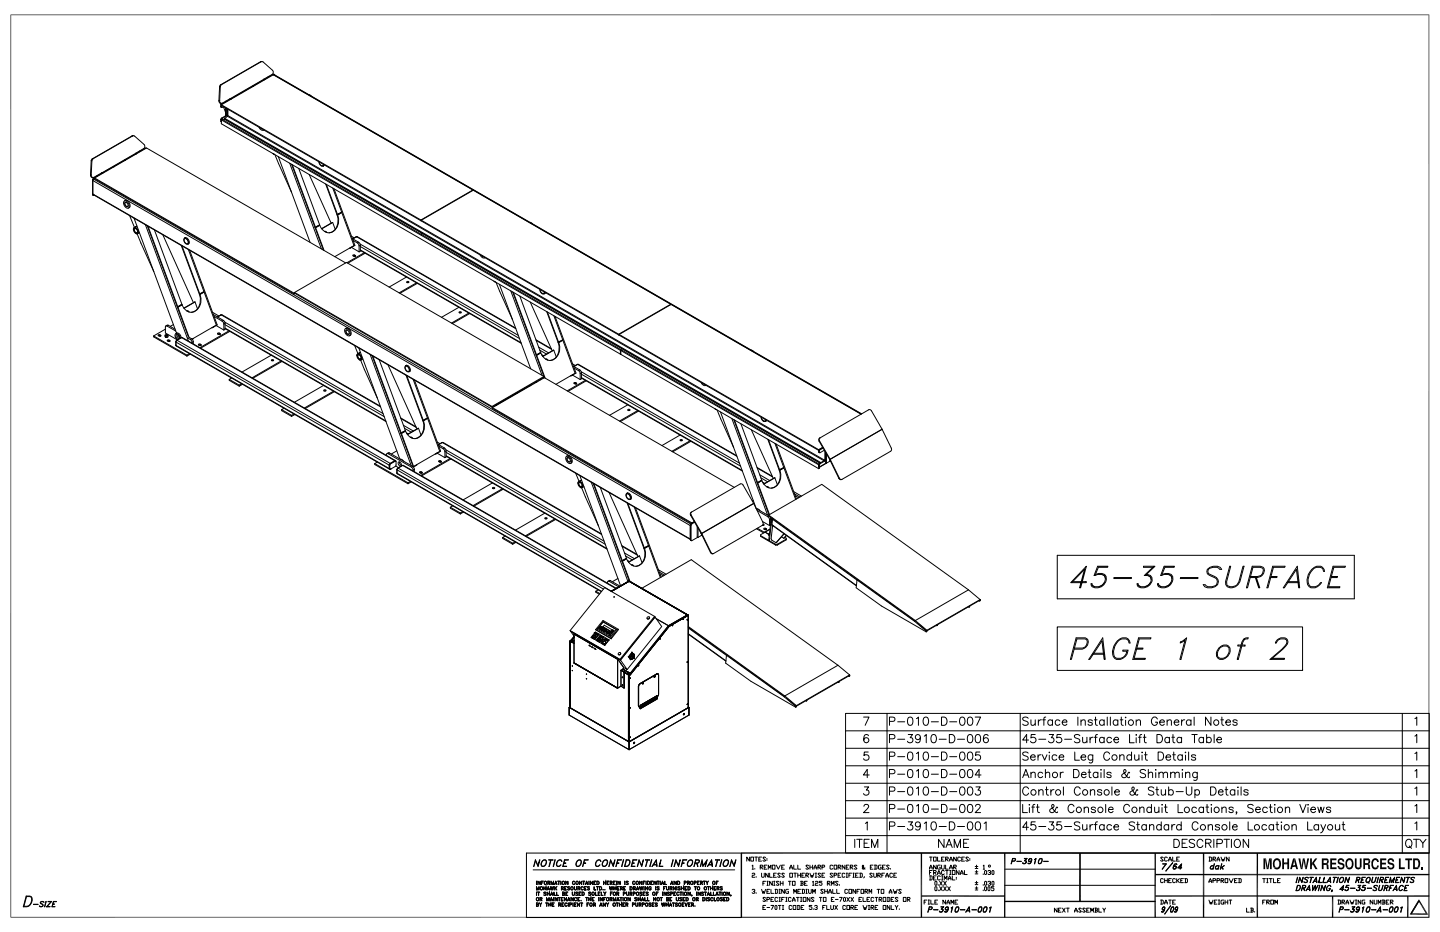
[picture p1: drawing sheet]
<svg xmlns="http://www.w3.org/2000/svg" width="432mm" height="279mm" viewBox="0 0 432 279" stroke-linecap="round" stroke-linejoin="round" font-family="sans-serif">
<g fill="none" stroke="#000" stroke-width=".3">
<path d="M3.2 4.5h425.4M3.2 4.4v270.7M78.1 18.5l-11.9 6.9M78.3 18.5h-.2M78.5 18.4l-.4 .1M428.5 4.4v270.7M65.6 30.2l.4 .7 .5 .1M65.8 26l-.2 4.2M65.9 30.2h-.3M66.1 26h-.3M66.1 26l-.2 4.2M66.2 25.4l-.4 .6"/>
<path d="M66.2 31.4v.6M66.2 31.4l.2 .1M66.2 35.8v.6l.2 .1M66.2 32l.2 .1M66.2 35.8l.2 .1M66.2 32l.3 .2M66.4 35.9l119.6 69.1M66.4 32.1l.1 .1 .5-.2 .6 1.7M66.4 35.9v1.2l119.6 69.1M66.4 35.9l.2-.1 119.7 69.1M66.4 31.4v.7M66.4 31.4l59.8 34.6"/>
<path d="M66.4 25.4h-.2M66.4 31.4l15.6-9 59.8 34.6M66.4 25.4l-.3 .6M66.4 31.6l59.8 34.6M66.4 35.4l.2 .1M66.4 35.4l-.2 .4M66.6 31l.1 .1M66.6 35.5l-.2 .4M67.3 35.7l-.4 .2M67.3 35.7h.1M67.3 35.7l178.6 103.1M67.4 35.5l-.1 .2"/>
<path d="M67.4 35.5l178.7 103.2M67.6 32.3v2.4M67.6 30.4v.1M67.7 30.4h.1M67.8 34.6l.2 .1M67.8 34.6l-1.4 .8M67.9 32.5v2.1M68 34.7l-1.4 .8M68.1 34.2l.1 .1M68.1 34.2l-.3 .4M68.1 32.6v1.6M68.2 34.9l-.8 .6"/>
<path d="M68.2 34.9l178.9 103.2M68.2 32.7v1.6M68.2 34.3l-.2 .4M68.3 34.6l179 103.4M68.3 34.6l-.1 .3M68.3 32.7v1.9M68.9 29.6l.2 .1M69 29.6h.1M69.1 29.5h.1M69.1 29.5l-2.6 1.5-.5-.2-.1-.6M69.2 29.7h.1M69.2 29.7l-3 1.7"/>
<path d="M69.2 29.6l.1 .1M72.6 27.7h.1M72.6 27.8l-3.4 1.9v-.2M75.9 25.7l.2 .1M75.9 25.7v.1M76 25.8l-3.4 1.9M77.7 38.1l.3 .6a.76 .76 0 0 0 1.1 .2l-.1 .1M78.2 38.5l.3 .1M79.2 23.7l2.4-1.4 .3-.8-3-2.9-.4-.2-12.1 7M79.2 23.7v.2M79.2 23.7l-10 5.8M79.2 23.8l.2 .1"/>
<path d="M79.2 23.8l-3.3 1.9M79.3 23.8v.1M80.4 23l.1 .1M82 22.3l-2.7 1.5M82 22.3l.1 .1M82 22.3l.3 .1M82.1 22.4l.3 .1M82.1 22.4l-.1 .1M82.2 22.5h-.1M82.2 22.5h.2M82.2 22.5l176.1 101.6M82.4 22.5l176 101.6"/>
<path d="M92.6 28.4l.8 .4M27.1 52.5l.3 .6 .6 .1M27.3 52.5h-.2M27.3 48.2l-.2 4.3M27.6 48.2h-.3M27.6 48.2l-.3 4.3M27.6 47.6l-.3 .6M27.7 58.3l.3 .3M27.7 53.9l.2 .1M27.7 58.3l.2 .1M27.7 53.9v4.4M27.9 47.6h-.3"/>
<path d="M27.9 47.6l-.3 .6M27.9 58.2v.1M27.9 54.1l179.1 103.4M27.9 58.2l179.1 103.4M27.9 54.1v4.1M27.9 58.3l179.1 103.4v-.1M27.9 58.4l.4 .1M27.9 58.3v.1M28 53.4l-.3 .5M28 53.4l.2 .1M28.1 53.2v.2M28.1 53.7l-.2 .4"/>
<path d="M28.1 53.7l179 103.4M28.2 53.5l-.3 .4M28.4 53.4l-.2 .1M28.4 53.6l-.3 .1M28.4 53.4l15.5-9 59.8 34.4M28.4 53.4l59.8 34.5M28.4 53.6l59.8 34.5M28.4 53.4v.2M29.3 52.7l-.2 .1M30.4 51.8l.2 .1M30.6 51.8l.1 .1M30.7 51.9l-2.7 1.5"/>
<path d="M30.7 51.9h.1M34 50h.2M37.4 48l.1 .1M37.4 48l-6.7 3.9M37.4 48h.1M37.4 48h.2M39.6 40.7l-12 6.9M39.8 40.7h-.2M39.8 40.7l.6 .1 3 2.9-.1 .7-2.6 1.6M39.8 40.7l-11.9 6.9M40 40.7h-.4M40.7 46v.1"/>
<path d="M40.7 46l-12.5 7.2-.5-.1-.4-.6M40.7 46.1h.2M41.9 45.3h.1M43.9 44.4l-6.5 3.6M81.8 46l.4 .2M82 46.2h.1M82 46.2l.3 .1M82.4 46.4l5 11.2M83.5 47l9.5 25.7M86.9 48.9l9.5 25.7M87.4 49.3l7 18.8h.2M87.7 49.4l6.9 18.7"/>
<path d="M89.6 50.5l6.2 16.9-1.2 .7M92.7 52.3l6.6 14.6M95.6 48.5a1.04 1.04 0 0 0 1.4 1.2v-.4M95.7 48.6a.8 .8 0 0 0 .3 .8 .8 .8 0 0 0 .9 0l.1-.1M97 49.7h-.1M97 49.7h.1M97.1 49.6l-.2 .2M97.2 49.4l-.4 .4M97.6 55.1l3.4 9.2h.2M97.9 55.3l3.3 9M99.8 56.4l2.6 7.2-1.2 .7M100.1 56.6l6.3 17-1.4 .8"/>
<path d="M141.8 57v.1M141.8 57l-15.6 9M37.3 60.3a1.24 1.24 0 0 1 1.3 .7 1.24 1.24 0 0 1-.3 1.4 1.53 1.53 0 0 1-1-2.1zM37.3 60.2a.99 .99 0 0 1 1.5 .7 .93 .93 0 0 1-.3 1.5M37.6 60.6a.77 .77 0 0 1 .7 .5 .77 .77 0 0 1-.2 .9l-.6-.6-.1-.5zM37.9 60.7l-.4 .1a.75 .75 0 0 0 .1 .8 .75 .75 0 0 0 .8 .2v-.2M38.9 64.7l1.4 3.5M40 68.7h.1M40 68.7l.3-.5a1.31 1.31 0 0 1 1 1.8h-.6M40.2 65.4l12.7 34.5 .8 .1 .7 1.2M40.2 68.3a1.14 1.14 0 0 1 1 1.8 1.2 1.2 0 0 1-1-1.8zM40.3 68.5a.8 .8 0 0 1 .8 .5 .8 .8 0 0 1-.1 .9 .91 .91 0 0 1-.7-1.4z"/>
<path d="M40.6 68.1l.3-.2zM40.7 68.6l-.1-.1a.65 .65 0 0 0-.2 .9 .65 .65 0 0 0 .8 .2l.1-.2M41.1 67.8l-.9 .4M41.1 70.1l5 11.3M41.3 69.6l-.1 .1M41.8 69.8l-.5 .3M43.6 67.4l12.9 34.8M44.2 67.7l8.9 24.2h.2l-8.9-24.1M46.3 68.9l8.2 22.3-1.2 .7M48.8 70.4l9.2 20.3M54.4 73.6l5.5 14.5M54.6 73.7l5.3 14.4"/>
<path d="M55.3 71.6a.87 .87 0 0 1 1 .4 .87 .87 0 0 1-.2 1.1 1.13 1.13 0 0 1-.8-1.5zM55.3 71.4a1.1 1.1 0 0 1 1 .6 1.1 1.1 0 0 1-.1 1.2 1.25 1.25 0 0 1-.9-1.8zM55.4 71.4a1.03 1.03 0 0 1 1.2 .4 1.03 1.03 0 0 1-.2 1.4M55.5 71.2v.1M55.6 71.2l-.3 .2M56.5 74.8l4.7 12.6-1.3 .7M56.6 73.1h-.1M56.7 73l-.4 .2M56.9 75l8.2 22.4-1 .6M94.5 68.3l2.5 6.7M94.5 68.3l2.7 6.8M95.1 67.8l.1 .1"/>
<path d="M95.5 67.6v.1M95.9 67.5l-1.4 .8M95.9 67.5l-.2 .1M97.3 69.4h.5l.2 .3M97.4 69.4l.4 .2M99.8 66.7l-3.3 1.9M99.8 66.7l.7 2M99.8 66.7l-3.4 1.9M101.1 64.5h.2M101.1 64.5a3.9 3.9 0 0 1-2.4 5.3M101.2 64.3h.1M101.3 64.5a3.9 3.9 0 0 1-2.5 5.3 3.1 3.1 0 0 1-2.9-2.3"/>
<path d="M101.6 64.1h.1M102.5 63.7l-1.2 .8M102.5 63.7l3.7 9.9-5.8 3.3M102.5 63.7l-1.4 .8M105 74.3v.1M105 74.4h-.2M105.4 74.2l2.3 1.3M105.4 70.8l.8 .5M105.7 71.5l1.8 1.1M105.9 72.1l1.3 .7M105.9 76.7h.4M106.3 76.4h-.4l-.1 .2 .5 .3 .3-.1v-.2"/>
<path d="M106.6 76.6l-.3-.2v.3M106.6 76.6v.2l-.3-.1M106.7 71h.1M106.9 71h-.2M106.9 71l47.8 27.5M106.9 71l-1.1 .6 .9-.6M106.9 71l47.7 27.3M107.2 72.8l.5 .9M107.5 72.6l-.3 .2M107.5 72.6l.6 .9M107.7 73.7v1.8M108 73.2l47.4 27.3"/>
<path d="M108.1 74.9l48.1 27.8M108.1 73.5l-.4 .2M108.1 73.5v1.8l-.4 .2M108.1 73.9l47.7 27.6M108.1 75.1l48.2 27.8M109.2 75.8l-5.2 3M109.5 75.9l-5.2 3M126.2 66v.2M126.3 66.1l-.1 .1M126.3 66v.2l59.2 34.2M126.3 66l59.2 34.2v.2M126.3 66l15.6-9 59.2 34.2"/>
<path d="M126.6 70l-.4 .2M126.8 70l-.5 .3M144 76.4a1.09 1.09 0 0 0 1.4 .8l-.1 .1M144.5 76.8l.3 .1M158.9 66.7l.8 .4M49.6 98.7l-3.5 2M50.1 97.7l2.6 1.6M50.1 97.7l-.5 .2v1.9l3.6 2.1-.2-.2a1.16 1.16 0 0 1-.2-1.7 1.51 1.51 0 0 1 1.3 1.4M50.5 97.5l-.4 .2M50.5 97.5l2 1.2M50.5 97.5l-.8 .2M52 97.3l-1 .6"/>
<path d="M53 99.8l-.3 .2M53.2 92.1l3.3 9M53.4 92.1h-.2M53.4 92.1l3.3 9.1M53.8 91.6l.1 .1M54.2 91.4v.1M54.6 91.4l-1.2 .7M54.6 91.4l-1.4 .7M56 93.2l.5 .1 .2 .2M56.1 93.2l.4 .3M58.5 90.5l-3.3 1.9M58.5 90.5l.7 2.1"/>
<path d="M58.5 90.5l-3.4 1.9M59.8 88.3h.2M59.8 88.3a3.8 3.8 0 0 1-2.4 5.3M60 88.1v.1M60 88.3a3.8 3.8 0 0 1-2.5 5.3 3 3 0 0 1-2.9-2.2M60.3 87.9l.1 .1M61.2 87.6l3.7 9.9-7.3 4.2M61.2 87.6l-1.2 .7M61.2 87.6l-1.4 .7M63.7 98.1v.1M63.7 98.2l-.2 .1M63.8 93.6l1.8 1.1"/>
<path d="M64 94.3l3 1.8M64 97.9l.1 .1M64.1 98l-.4 .2M64.2 94.9l2.4 1.4M64.8 97.6l2.3 1.3M65.7 99.9v.2M65.7 99.9l-.5 .1 .6 .3 .3-.1-.1-.2M65.7 99.9l.3 .1M66.2 94.4l-1 .6M66.2 94.4v.1M66.3 94.4h-.1M66.4 94.4l47.6 27.4"/>
<path d="M66.4 94.4l-1.2 .6M66.4 94.4l47.7 27.6M66.6 96.3l.5 .8M67 96.1l-.4 .2M67 96.1l.5 .8M67.1 97.1v1.8M67.4 96.6l47.5 27.4M67.5 96.9v1.8l-.4 .2M67.5 98.4l48.2 27.8M67.5 98.5l48.2 27.9M67.5 97.3l47.7 27.6M67.5 96.9l-.4 .2"/>
<path d="M68.7 99.2l-8.8 5M68.9 99.3l-8.7 5.1M88.2 87.9v.2M88.3 87.7l59.2 34.2M88.3 87.7v.2l59.2 34.2M88.3 87.8l-.1 .1M88.3 87.7l15.6-9 59.2 34.2M88.5 88l-.3 .1M103.5 98.6a1.35 1.35 0 0 1 1.3 .6 1.35 1.35 0 0 1 0 1.5 1.5 1.5 0 0 1-1.3-2.1zM103.6 98.5a1.01 1.01 0 0 1 1.5 .7 .93 .93 0 0 1-.3 1.4M103.7 99l.1-.1a.78 .78 0 0 1 .8 .5 .78 .78 0 0 1-.1 .9 .98 .98 0 0 1-.8-1.3zM104.2 99l-.4 .1a.75 .75 0 0 0 .1 .7 .75 .75 0 0 0 .8 .2v-.1"/>
<path d="M121.9 83.1l-5.2 3M122 84.4h.5a.27 .27 0 0 1-.2 .4 .27 .27 0 0 1-.3-.4zM122 84.7h.5M124.9 84.8l-5.2 3M125.1 84.9l-5.2 3M137.6 92.1l-5.2 3M137.7 93.5l.6 .1-.4 .2zM137.7 93.8h.5M140.6 93.9l-5.2 3M140.8 94l-5.2 3M148.1 84.3l.4 .2M148.3 84.4l.3 .1"/>
<path d="M148.7 84.6l5 11.3M149.8 85.2l9.3 25.4M153.2 87.2l9.3 25.3M153.7 87.5l7 18.9h.2M153.9 87.7l7 18.7M155.9 88.8l6.2 16.9-1.2 .7M159 90.6l6.6 14.6M161.9 86.8a1.04 1.04 0 0 0 1.3 1.2l.1-.4M162 86.8a.9 .9 0 0 0 1.1 1.1l.1-.4M163.4 88h-.2M163.5 87.7l-.4 .4 .3-.2M163.9 93.4l3.4 9.2h.2"/>
<path d="M164.1 93.5l3.4 9.1 1.2-.7-2.6-7.3M166.4 94.8l6.3 17-1 .7M201.1 91.2v.2M201.1 91.2l-15.6 9M46.1 100.7l9.9 5.8M46.1 100.7v.3l9.9 5.7M47.5 100.6h.4M47.9 100.4l-.5 .1 .5 .3 .3-.1v-.2M47.9 100.4v.2M47.9 100.6l.2 .2M47.9 100.4l.3 .1M48.2 100.5v.3"/>
<path d="M49.5 100.5l.1 .2M49.5 100.5l.1 .6M49.5 100.5l.8-.1 .1 .2M49.6 101.1l.5 .1M49.6 100.7v.4M49.6 100.7l.5 .1M50.1 100.8v.4M50.2 102.2h.5M50.4 100.6l-.3 .2M50.4 100.6v.4l-.3 .2M50.7 101.9l.2 .2M50.7 101.9v.3"/>
<path d="M50.7 101.9h-.5v.3M50.9 102.1v.3l-.2-.2M50.9 102.1l.1 .2-.3 .1-.5-.2M52.7 103.4l.1 .2M52.7 102.4l.1 .1M52.7 102.4v1M52.7 103.4l.1 .1M52.8 103.5l64 37.2M52.8 102.6l63.9 36.8v1.1M52.8 102.6v.9M52.8 103.5l63.9 37M53 102h.1"/>
<path d="M53 102l-.3 .4M53.1 102l63.9 36.9M53.1 102l-.3 .6M53.1 100.3a.76 .76 0 0 0 .7 1.1l-.5-1h-.5a1.02 1.02 0 0 0 .6 1.3M53.5 100.5l.3 .6M54.3 101.2l-1.3 .8M54.3 101.2h.1M54.5 101.2l63.9 36.9-1.4 .8M54.5 101.2l-1.4 .8M54.5 101.2l64.1 36.9M54.5 101.2h-.2M56 106.5v.2"/>
<path d="M56.2 101.3l.9 .5M56.8 101.2l.6 .4M56.8 106l-.8 .5M57.1 106.2l-1.1 .5M57.1 101.8l.5 .8M57.4 101.6l-.3 .2M57.4 101.6l.6 .8M57.6 102.6v.3M57.9 101.5l-.2 .2M58 102.4v.7M58 102.4l-.4 .2M59.6 103.4l.4 .1"/>
<path d="M60 103.2v.3M60 103.5l.2 .1M60 103.2l.3 .1M60 103.2h-.5l.1 .2M60.3 103.3v.3M60.3 103.3l-.2 .3-.5-.2M65.3 100.1h.4M66 100v.3l-.3-.2M68.7 113.7l3 1.8M68.7 113.7v.3l3 1.8M69.5 113.3l-.8 .4M71.7 115.5v.3"/>
<path d="M72.5 115.1l-.8 .4M72.7 115.2l-1 .6M81.3 106.5l-8.7 5M81.5 108.1h.5M84.3 108.2l-8.7 5.1M84.6 108.4l-8.8 5M97 115.5l-8.7 5.1M97.2 116.9l.5 .1a.3 .3 0 0 1-.3 .3 .3 .3 0 0 1-.2-.4zM97.2 117.2h.5M100 117.3l-8.7 5M100.3 117.4l-8.8 5.1M106.3 103.6l1 2.4"/>
<path d="M107 106.6h.1M107 106.6l.1-.4a1.04 1.04 0 0 1 1.4 1 .49 .49 0 0 1-.1 .7 .49 .49 0 0 1-.6 0M107.1 106.3a1.12 1.12 0 0 1 1.3 1.3 .83 .83 0 0 1-1 .1 .83 .83 0 0 1-.4-.9zM107.3 106.4a.76 .76 0 0 1 .8 .4 .76 .76 0 0 1-.1 .9l-.3-.1a1.01 1.01 0 0 1-.4-1.2zM107.6 105.9l.3-.1zM107.6 104.3l12.3 33.3M107.7 107.8l.1 .1M107.7 106.4h-.1a.66 .66 0 0 0-.2 .8 .66 .66 0 0 0 .8 .3l.1-.2M108.1 105.6l-.9 .5M108.1 108l5 11.3M108.2 107.4v.1M108.8 107.6l-.5 .3"/>
<path d="M111 106.3l12.3 33.3M111.6 106.6l8.5 23.2h.2M111.8 106.7l8.5 23.1M113.7 107.8l7.9 21.3-1.3 .7M116.4 109.4l8.6 19.2M121.6 109.9a.87 .87 0 0 1 1 .4 .87 .87 0 0 1-.2 1.1 1.13 1.13 0 0 1-.8-1.5zM121.6 109.7a1.15 1.15 0 0 1 1 1.8 1.2 1.2 0 0 1-1-1.8zM121.6 109.7a1.03 1.03 0 0 1 1.3 .4 1.03 1.03 0 0 1-.2 1.3M121.8 112.5l4.9 13.5h.2M121.8 109.5v.1M121.9 109.5l-.3 .2M122 112.6l4.9 13.4"/>
<path d="M122.9 111.3l-.1 .1M123 111.3l-.4 .1M123.9 113.7l4.3 11.6-1.3 .7M124.3 113.9l7.8 21.4-1 .6M155 117.8h.1M155.1 117.7v.1M158.5 115.7h.1M159 115.7l-10.2 5.8M159 115.4l.2 .1M160.5 114.6l.2 .1M160.6 114.5l.2 .1M160.7 101.9l4.6 2.6"/>
<path d="M160.8 114.4l.2 .1M160.8 106.6l2.4 6.6M160.8 102.1l4.6 2.6M160.9 106.5l-.1 .1M160.9 106.5l2.6 6.9M161.4 106.1l.1 .1M161.5 104.1l3 1.7M161.8 105.9h.1M161.9 105l2 1.2M161.9 113.7l.2 .2M162.2 105.8l-1.3 .7M162.2 105.8l-1.4 .8"/>
<path d="M162.4 106.3l.6 .4M162.5 106.5l.4 .2M162.8 113.2l.1 .2M163.1 112.9l-15.6 9M163.1 112.9v.2l-15.6 9M163.6 107.7h.5l.2 .3M163.7 107.6l.4 .3M166.1 105l.7 2M166.1 105l-3.4 1.8M166.1 105l-3.3 1.9M167.4 102.7a3.9 3.9 0 0 1-2.4 5.4M167.4 102.7h.1"/>
<path d="M167.5 102.7a3.8 3.8 0 0 1-2.5 5.4 3.1 3.1 0 0 1-2.8-2.3M167.5 102.5l.1 .1M167.9 102.3v.1M168.8 102l3.6 9.9-5.7 3.3M168.8 102l-1.3 .7M168.8 102l-1.4 .7M171.3 112.6l-.2 .1M171.6 112.4l.1 .1M171.7 112.5l-.4 .2M171.7 112.5l2.3 1.3M171.7 109.1l.8 .5M172 109.8l1.8 1.1"/>
<path d="M172.2 110.4l1.3 .7M172.2 115h.4M172.6 114.7v.3M172.6 114.7l.2 .2M172.6 115l.2 .1M172.6 114.7h-.4l-.1 .2 .5 .3 .3-.2-.1-.1M172.8 114.9v.2M173.1 109.2l.1 .1M173.1 109.2l-1.1 .7M173.2 109.2l47.8 27.6M173.2 109.2l-1.1 .7M173.2 109.2l47.7 27.4"/>
<path d="M173.3 109.2h-.2M173.5 111.1l.5 .9M173.8 110.9l-.3 .2M173.8 110.9l.5 .9M174 112v1.8M174.3 111.4l47.4 27.4M174.3 113.3l48.3 27.9M174.3 111.8l-.3 .2M174.3 112.2l47.8 27.5M174.3 113.2l48.2 27.8M174.3 111.8v1.8l-.3 .2M175.5 114l-5.4 3.2"/>
<path d="M175.8 114.2l-5.5 3.1M185.7 100.3l59.8 34.5M185.7 100.4h-.2M185.7 100.3v.2l59.8 34.5M185.7 100.3l15.5-9 57 32.9M186 105v1.2M186.2 105.1l59.3 34.2M186.2 105.1v1.1l59.3 34.3M186.2 105.1l.2-.2 59.2 34.2M186.2 106.1l-.2 .1M186.3 104.9v.1M186.3 104.9l-.3 .1"/>
<path d="M210.2 114.7l.4 .5a.76 .76 0 0 0 1 .3M210.8 115l.3 .2M211.7 115.5l-.1 .1M225.2 104.9l.8 .4M84.5 122.8l2.9 1.7M84.5 122.8v.3l2.9 1.7M85.2 122.4l-.7 .4M87.4 124.5v.3M88.2 124.1l-.8 .4M88.4 124.3l-1 .5M112.4 139l9.9 5.7M112.4 139v.3l9.9 5.7"/>
<path d="M113.1 138.5l-.7 .5M116.4 136l7 4M116.4 136h-.4l-.1 .5M116.8 139.4v1M116.8 135.8l6.9 4M116.8 139.4l.1 .1M116.8 135.8l-.4 .2M116.8 135.8l-.8 .2M116.9 139.5v1M117 139h.1M117 138.9l-.3 .5M117 139l-.2 .4"/>
<path d="M117.1 139l-.2 .5M118.4 138.2l-1.4 .8M118.4 138.2l.1 .1M118.4 138.1l.3 .1h-.3M118.5 138.3l.3 .1-.1 1.3-1.6 .9M118.5 138.3l-1.4 .7M118.7 139.7l.8 .5M119 135.1l-1.7 1M119.5 138.5a.67 .67 0 0 1 .8 .4 .67 .67 0 0 1-.3 .8 .91 .91 0 0 1-.5-1.2zM119.8 138.5l.1 .6 .5 .4M120.1 137.7l.4 .1 .5 .5M120.2 125.3l4.5 2.6"/>
<path d="M120.2 130h.2M120.2 130l3.8 9.8M120.2 125.5l4.6 2.6M120.4 130l3.6 9.8M120.6 139.5l.1 .1M120.6 139.5l-1.3 .8M120.8 139.5l-1.4 .8M120.8 139.5l63.9 36.9M120.8 139.5l64 36.9M120.8 139.5h-.2M120.9 129.5v.1M121 127.5l2.9 1.7"/>
<path d="M121.2 129.3h.1M121.3 128.4l2 1.2M121.6 129.2l-1.4 .8M121.6 129.2l-1.2 .8M121.8 129.7l.6 .4M121.9 129.9l.4 .3M123 131.1h.5l.2 .3M123.1 131l.4 .3M123.7 139.8l-.3 .2M123.7 139.8l.5 .9M124.6 139.5v.1M124.6 139.6l-.6 .4"/>
<path d="M124.9 139.3l-.3 .3M125.5 128.4l-3.3 1.9M125.5 128.4l-3.3 1.8M125.5 128.4l.7 2M126.8 126.2a3.8 3.8 0 0 1-2.4 5.3M126.8 126.2h.2M127 126h.1M127 126.2a3.9 3.9 0 0 1-2.5 5.3 3.1 3.1 0 0 1-2.9-2.3M127.3 125.7l.1 .1M128.2 125.4l-1.4 .8M128.2 125.4l3.7 9.9-7.9 4.5M128.2 125.4l-1.2 .8"/>
<path d="M130.7 136l-.2 .1M131.1 135.8v.1M131.1 135.9l-.4 .2M131.1 135.9l2.3 1.3M131.1 132.5l.8 .5M131.4 133.2l1.9 1.1M131.6 133.8l1.3 .7M131.6 138.4h.4M132 138.1l.3 .2M132 138.4l.2 .1M132 138.1l-.5 .2a.52 .52 0 0 0 .9 .1l-.1-.1M132 138.1v.3"/>
<path d="M132.3 138.3v.2M132.5 132.7l-1 .6M132.7 132.7l47.7 27.5M132.7 132.7l47.6 27.3M132.7 132.7h-.2M132.9 134.5l.5 .9M133.3 134.3l-.4 .2M133.3 134.3l.5 .9M133.4 135.4v1.8M133.7 134.9l47.4 27.3M133.8 135.2l-.4 .2M133.8 135.2v1.8l-.4 .2"/>
<path d="M133.8 135.6l47.7 27.6M133.8 136.6l48.1 27.8M133.8 136.8l48.2 27.8M135 137.5l-8.8 5M135.2 137.6l-8.8 5.1M147.5 121.9v.2M147.7 122.2v.2l59.6 34.5M147.7 122.2l59.8 34.6M147.7 122.2l15.5-9 57 32.9M148.5 121.5l.2 .1M148.6 121.4l.2 .1M148.8 121.4l.1 .1"/>
<path d="M169.8 136.8a1.33 1.33 0 0 1 1.3 .7 1.33 1.33 0 0 1-.1 1.5 1.49 1.49 0 0 1-1.2-2.2zM169.9 136.8a1.01 1.01 0 0 1 1.5 .7 .93 .93 0 0 1-.3 1.4M170.2 137.2a.79 .79 0 0 1 .7 .5 .79 .79 0 0 1-.2 .8l-.5-.3a.73 .73 0 0 1 0-1zM170.5 137.2l-.4 .1a.76 .76 0 0 0 .1 .8 .76 .76 0 0 0 .8 .2v-.1M188.2 121.4l-5.4 3.1M188.3 123h.5M188.3 122.7l.6 .2-.5 .2-.2-.2zM191.2 123.1l-5.4 3.1M191.5 123.2l-5.5 3.2M203.9 130.4l-5.4 3.2M203.9 131.9a.32 .32 0 0 1 .4-.2 .32 .32 0 0 1 .2 .4h-.5zM204 132.1h.5"/>
<path d="M206.9 132.1l-5.4 3.2M207.2 132.3l-5.5 3.1M214.4 122.5l.4 .3-.2-.1M215 122.9l5 11.2M216 123.5l10.8 28.9 3.7 2.2M219.5 125.5l10.7 28.9M220 125.8l7.2 18.9M220.2 125.9l7 18.8M222.2 127l6.2 16.9-1.2 .8M225.3 128.8l6.6 14.6M228.2 125.1a1.06 1.06 0 0 0 1.3 1.1l.1-.3M228.3 125.1a.8 .8 0 0 0 .3 .9 .8 .8 0 0 0 .9 0v-.2"/>
<path d="M229.6 126.3h-.1M229.8 126l-.4 .3 .2-.1M230.2 131.7l3.4 9.1h.2M230.4 131.8l3.4 9M232.4 132.9l2.6 7.2-1.2 .7M232.7 133.1l6.1 16.5M245.5 134.8v.7M245.5 135.5l.2 .1M245.5 139.9l.2 .1M245.5 139.3l.2 .1M245.5 139.3v1.2M245.5 135.5l.2 .2"/>
<path d="M245.6 132.2l3.2 5.6M245.7 135v.6M245.7 139.4v.6M245.7 132.2h-.1M245.7 138.9l-.2 .4M245.7 140v.4l-.2 .1M245.7 138.9l.2 .1M245.7 132.2l3.2 5.5M245.9 131.3l-.4 .3 .1 .6M245.9 131.3l-.2 .3v.6M245.9 139l-.2 .4M246.7 134.1l-1.2 .7"/>
<path d="M246.7 134.2l-1.2 .7 .2 .1M246.8 134.3l-1.1 .7M247.1 138.1l.2 .1M247.1 138.1l-1.4 .8M247.2 135l-1.4 .7-.1-.1M247.3 138.2l-1.4 .8M247.4 135.3v2.4M247.4 137.7l.1 .1-.2 .4M247.4 137.7l-.3 .4M247.5 135.6l.1 3.1 .2 .2M247.8 138.8l-2.1 1.2M247.8 138.9l-2.1 1.2"/>
<path d="M247.8 136.1v2.8M248.8 137.7h.1M248.8 137.7v.1M248.8 137.8h.1M248.8 137.8l2.7 5.6M248.9 138.2h.1M248.9 138v.2M248.9 138.2l-1.1 .7M248.9 137.7l2.8 5.6M249 138.2h-.1M264.5 128.7l-3.2-5.5-.7-.4-14.7 8.5M264.5 128.7l-15.6 9"/>
<path d="M264.5 128.7l2.8 5.6-.1 .8-14.7 8.6h-.4l-.4-.4M116.8 140.4l.1 .1M116.8 140.4l.2 .3-.3-.2M116.9 140.5l.2 .1M116.9 140.7h.1M117.2 140.6h.1M117.3 140.6l-.2 .1M119 140.8v1M119 141.8h.1M119 140.8h.1M119 141.8l.1 .1M119.1 141.9l61.3 35.4"/>
<path d="M119.1 140.9l61.9 35.7M119.1 140.9v1M119.1 141.9l61.2 35.5M119.3 140.3v.1M119.3 140.3l-.3 .5M119.4 140.3l-.3 .6M119.4 140.3l76.9 44.5M122.3 144.7v.3M123.1 144.3l-.8 .4M123.3 144.5l-1 .5M123.4 140l.5 .9M123.9 140.9v.3"/>
<path d="M124.2 140.7v.7M124.2 140.7l-.3 .2M125.9 141.7h.4M126.3 141.4l.3 .2M126.3 141.4l-.5 .1 .1 .2M126.3 141.4v.3M126.6 141.6l-.1 .3-.2-.2M126.6 141.6l-.2 .3-.5-.2M135 152.1l3 1.7M135 152.1v.3l3 1.7M135.7 151.7l-.7 .4M138 153.8v.3"/>
<path d="M138.7 153.4l-.7 .4M139 153.5l-1 .6M147.7 144.8l-8.8 5.1M147.7 146.2l.4-.1 .2 .3-.6 .1zM147.7 146.5h.6M150.6 146.5l-8.7 5.1M150.9 146.6l-8.8 5.1M163.4 153.8l-8.8 5.1M163.4 155.2l.7 .2-.5 .2zM163.4 155.5h.6M166.3 155.6l-8.7 5M166.6 155.7l-8.8 5.1"/>
<path d="M172.6 141.9l1 2.4M173.3 144.9l.3-.6a1.31 1.31 0 0 1 1 1.8h-.6M173.4 144.5a1.07 1.07 0 0 1 1.1 .5 1.07 1.07 0 0 1 0 1.2 1.26 1.26 0 0 1-1.1-1.7zM173.6 144.7a.76 .76 0 0 1 .8 .4 .76 .76 0 0 1-.1 .9l-.6-.5zM173.9 144.2l.3-.1zM173.9 142.6l12.2 33M174 144.7l-.4 .1a.76 .76 0 0 0 .9 1l.1-.2M174.3 143.9l-.8 .5M174.4 146.2l5 11.4M174.5 145.7v.1M175.1 145.9l-.5 .3M177.3 144.5l11 29.8"/>
<path d="M177.9 144.9l8.5 23.2h.2M178.1 145l8.5 23.1M180 146.1l7.9 21.2-1.3 .8M182.6 147.7l8.7 19.2M187.9 148.2a.88 .88 0 0 1 1 .4 .88 .88 0 0 1-.2 1 1.16 1.16 0 0 1-.8-1.4zM187.9 148a1.1 1.1 0 0 1 1 .6 1.1 1.1 0 0 1-.1 1.2 1.25 1.25 0 0 1-.9-1.8zM187.9 147.9a1.04 1.04 0 0 1 1.3 .5 1.04 1.04 0 0 1-.2 1.3M188 150.8l5 13.5h.2M188.1 147.8v.1M188.2 147.8l-.3 .2M188.3 150.9l4.9 13.4M189.2 149.6h-.1"/>
<path d="M189.3 149.5l-.4 .2M190.2 152l4.3 11.5-1.3 .8M190.5 152.2l7.7 20.8M207 157.5v4.1M207 157.4l.2 .1M207 157.4v4.4M207.1 157.3l-.1 .2M207.1 154.5l3.2 5.5M207.2 157.5v4.4M207.2 154.4l3.2 5.6M207.2 154.4l-.1 .1M207.3 156.9l-.3 .5"/>
<path d="M207.3 156.9l.2 .1M207.4 153.5l-.3 .5 .1 .4M207.5 156.8h.1M207.5 157l-.3 .5M208.2 156.4l-.7 .4M208.2 156.4l-.9 .5M208.3 156.6l-.8 .4M209.1 157.9v3.1l.2 .1M209.3 158.3v2.8M210.3 160v.1M210.3 159.9v.1M210.3 160h.1"/>
<path d="M210.3 160l2.7 5.6M210.4 160l2.8 5.6h-.2M225.8 150l-.2 .2M226 150.9l-15.6 9.1M226 150.9l2.8 5.7-.1 .8-14.7 8.5h-.5l-.3-.3M226 150.9l-3.2-5.5-.7-.4-14.9 8.6-.2 .5 .1 .4M226.8 158.5l2.2 1.3M226.9 152.5l.7 .2 .3 .4M226.9 152.5h.1M227 140.1l4.6 2.7M227 153l3.2 1.9M227.1 144.8l3.5 9.5"/>
<path d="M227.1 140.3l4.6 2.7M227.1 158.4l2.1 1.2M227.2 144.8l3.5 9.5M227.2 144.8h-.1M227.2 144.8l1.3-.7-1.4 .7M227.7 144.3l.1 .1M227.8 142.3l3 1.8M228.1 144.1v.1M228.2 143.3l2 1.1M228.6 156.3l2.1 1.2M228.7 144.6l.6 .3M228.8 144.8l.4 .2"/>
<path d="M228.8 157.2l.3 .3h-.5h.4M229 145.1l3.3-1.8zM229.2 158.6l.4 .1M229.2 159.6v.1M229.4 159.5l1 .6M229.4 159.5v.1M229.4 159.5l1.1 .6M229.6 158.4l.2 .4M229.6 158.4v.3M229.6 158.7l.2 .1M229.6 158.4h-.5l-.1 .2 .6 .2 .3-.1-.1-.2M229.9 145.9l.5 .1 .2 .2"/>
<path d="M230 145.9l.4 .3M230.2 154.9l.5 .8M230.5 154.4l15.9-9.2 44 31.6M230.5 154.4v.2l43.8 31.7M230.5 154.4l44 31.6M230.6 154.7l-.4 .2M230.7 155.7v1.8M230.9 154.9l.2 .6M230.9 158.6l-1.7 1M230.9 158.8l-2.8 1.5v.5l4.5 2.6M231 157.4l-.3 .1M231.1 155.5l-.4 .2"/>
<path d="M231.1 155.5v1.3M231.2 155.7l-.7 6.3 .2 .1 .7-6.3M231.2 155.7l.2 .1M231.5 155.3l-.3 .4M231.5 157.3l25.3 18.2M231.5 157.3l25.3 18.3M231.6 155.5l-.2 .3M231.7 155.7l-.2 1.6M231.7 155.7l25.3 18.2M231.7 155.5v.2M231.8 157.6l-.6 3.9 .3 .5 1.2 .7M232.3 143.3l.8 2"/>
<path d="M233.7 141a3.8 3.8 0 0 1-2.4 5.3M233.8 140.8v.1M233.8 141a3.9 3.9 0 0 1-2.5 5.3 3.1 3.1 0 0 1-2.8-2.2M233.8 141h-.1M234.2 140.6v.1M235.1 140.3l-1.3 .7M235.1 160l-2.4 2.7M235.1 140.3l3.5 9.4M235.1 140.3l-1.4 .7M238 147.4l2.3 1.3M238.3 148.1l1.6 .9M238.5 148.6l1 .6"/>
<path d="M251.5 143.4l.4 .3h.5M251.7 143.3l-.2 .1M150.7 161.1v.3l3 1.8M150.7 161.1l3 1.8M151.4 160.7l-.7 .4M153.7 162.9v.3M154.5 162.5l-.8 .4M154.7 162.6l-1 .6M178.7 177.2l1.2 .7M178.7 177.2v.3l1 .6M179.4 176.8l-.7 .4M181.3 176.1l-10.3 12.9"/>
<path d="M182.7 174.3l2.8 1.6M182.7 174.3h-.4l-.1 .6M183 174.1l-.3 .2M183 174.1l2.9 1.6M183 174.1l-.7 .1M183.3 177.2h.1M184.1 178.9l.1 .1zM184.2 178.9l-.1 .1M184.7 176.4l-1.4 .8M184.7 176.4h.1M185.3 173.4l-1.7 1M186.5 163.6l4.5 2.6"/>
<path d="M186.5 168.2h.2M186.5 168.2l2.2 6M186.5 163.8l4.6 2.6M186.7 168.2l2.2 6.1M187.2 167.7v.2M187.3 165.8l2.9 1.7M187.5 167.5l.1 .1M187.6 166.7l2 1.1M187.9 167.5l-1.4 .7M187.9 167.5l-1.2 .7M188.1 174.5h.1M188.1 168l.6 .3"/>
<path d="M188.2 168.2l.4 .2M188.5 174.2l-5.2 3.1 5.3-3M188.5 174.2l.1 .1M188.6 174.2h.1M188.6 174.2h-.1M188.6 174.3h.1M188.6 174.2l.5 .3M188.6 174.2l-.5 .3M188.7 174.3l17.3 10.1M188.7 174.3l17.6 10.1M188.7 174.2h.1M188.8 174.2l-.1 .1"/>
<path d="M188.8 174.2l17.5 10.2M189.1 174.5l16.7 9.7M189.1 174.5h.1M189.3 169.4h.5l.2 .3M189.4 169.3l.4 .3M191.8 166.7l.7 2M191.8 166.7l-3.3 1.9M191.8 166.7l-3.4 1.8M192.4 176.4l14.9-8.6 44 31.6M193.1 164.4h.2M193.1 164.4a3.8 3.8 0 0 1-2.4 5.4M193.3 164.2v.1"/>
<path d="M193.3 164.4a3.9 3.9 0 0 1-2.5 5.4 3.1 3.1 0 0 1-2.9-2.3M193.6 164l.1 .1M194.5 163.7l-1.4 .7M194.5 163.7l3.5 9.5M194.5 163.7l-1.2 .7M197.4 170.8l2.3 1.3M197.7 171.5l1.6 .9M197.9 172l1 .6M207 161.8l.3 .3M207 161.8l.2 .1M209.3 161.1l-1.9 1-.2-.2M210.4 160.5l-1.1 .6"/>
<path d="M210.4 160.2v.3M210.4 160.4v.1M210.5 160.4l-.1 .1M213 165.6l.3 .4h.6M228.1 160.6l4.5 2.6M230.4 160.1l.1 .2M230.4 160.1l.3 .3M230.5 160.1v.2M230.7 160.3h-.2M230.7 160.1h-.2M232.6 163.2v.2M232.6 163.4h.5"/>
<path d="M232.6 163.2h.5M233.1 163.2v.2M234.3 161l.7 .4M235.2 161.2l-.2 .2M235.3 161.1l.5 .3v.4l-2.7 1.6M235.8 161.6l-2.7 1.6M235.8 160.5l-.8 .9M235.8 160.5l-.6 .7M257 173.9l17.3 12.4M257 173.9l-.3 2.3 7.6 5.5 13.4 7.7M257.1 173.8l-.1 .1M290.4 176.8l3.5 2.9"/>
<path d="M290.4 176.8l-15.9 9.2M293.8 180v.2M293.9 179.8h.1M293.9 179.7l-16 9.3M293.9 179.7l-16 9.4M293.9 179.8l-.1 .4M293.9 179.8v.1M317 166.5h89.1v13h-89.1zM321.5 174.4h4.3l-.1 .3h-4.6l4.7-4.9-1.8 6.4h-.3l1.5-5.5-3.8 4M327.3 175.3l.8 .6M330.6 172.2l.8 .6a2.58 2.58 0 0 1-1.8 3.1M331.5 173.4l-.3-.9a3.5 3.5 0 0 0-3.1 0l1-2.7h3.1l-.1 .3h-2.7l-.9 2.1a2.33 2.33 0 0 1 3.2 .6 2.76 2.76 0 0 1-1.2 3 2.76 2.76 0 0 1-3.2-.2l-.2-.6h.3l.2 .6a2.74 2.74 0 0 0 3.6-.9"/>
<path d="M334.1 173.1h5.2l-.1 .3h-5.2zM341.2 175.3l.7 .6M343.5 172.2a1.58 1.58 0 0 1 1.6 .5 1.58 1.58 0 0 1 .3 1.7 2.72 2.72 0 0 1-4.3 1.2l-.2-.6h.3l.2 .6a2.74 2.74 0 0 0 3.6-.9M344.4 172.5l.7 .6a2.23 2.23 0 0 1-1.6 2.8M345.9 170.1h-3v-.3h3.4l-2.9 2.7M346 169.8l-2.9 2.7h.9l.9 .3 .3 1M347.3 175.3l.8 .6M350.6 172.2l.7 .6a2.57 2.57 0 0 1-1.7 3.1M351.5 173.4l-.4-.9a3.5 3.5 0 0 0-3.1 0l1.1-2.7h3v.3h-2.8l-.9 2.1a2.36 2.36 0 0 1 3.2 .6 2.77 2.77 0 0 1-1.2 3 2.77 2.77 0 0 1-3.2-.2l-.1-.6h.3l.1 .6a2.74 2.74 0 0 0 3.7-.9M354 173.1h5.2v.3h-5.3zM362 170.7a3.3 3.3 0 0 1 3.9-.6l.4 .6h-.6l-.2-.3a2.89 2.89 0 0 0-3.1 .3l-.2 .6 .1 .6a5.5 5.5 0 0 1 2.9 1.9 1.82 1.82 0 0 1-1.9 2.4h-1.2l-.8-.3-.5-.6h.6l.3 .3a2.89 2.89 0 0 0 3.1-.3l.2-.9-.3-1-1.9-.9a1.26 1.26 0 0 1-.8-1.8zM368.7 169.8h.3l-1.2 4.6 .1 .9a2.2 2.2 0 0 0 3.6-.9l1.2-4.6h.3l-1.2 4.6a2.4 2.4 0 0 1-1.8 1.8 2.4 2.4 0 0 1-2.4-.9l-.1-.9z"/>
<path d="M375 172.8h2.1a1.8 1.8 0 0 0 1.6-2.4l-.8-.3h-2.2l-1.6 6.1h-.3l1.7-6.4h2.5l.8 .3a2.02 2.02 0 0 1-1.8 3h-2.1M376.4 173.1l1 3.1h.4l-1.1-3.1M381.1 172.8h1.8v.3h-1.9M381.6 169.8h3.7l-.1 .3h-3.4l-1.6 6.1h-.3zM385.8 174.7h3.7M386.2 174.4h3.1M389 169.8l.7 6.4h-.3l-.7-5.5-3.6 5.5h-.3zM393.4 170.7a2.24 2.24 0 0 1 3.6 0l.2 .6h-.3l-.4-.9a2.31 2.31 0 0 0-3.3 .9 3.8 3.8 0 0 0-.6 4.3 2.32 2.32 0 0 0 3.4-.9h.3a2.78 2.78 0 0 1-3.7 1.2 3.9 3.9 0 0 1 .8-5.2zM399.2 172.8h1.9l-.1 .3h-1.9M399.7 169.8h3.7l-.1 .3h-3.3l-1.6 5.8h3.4l-.1 .3h-3.7zM170.9 192.4v19.6M170.9 192.4h.1"/>
<path d="M170.9 192.1l.5 .3M170.9 192.1v20M170.9 192.3v.1M171 189l.1 .2M171 189l14.9 8.7M171 192.3v19.8M171.1 192.3h-.1M171.1 192.3l1 .5M171.1 192.3l1 .6M171.1 189.2l15 8.7M171.1 189.2l1 1.5M171.4 191.9l.4 .2-.4 .2"/>
<path d="M171.4 192.4l.7 .4M171.4 191.9v.4M171.4 192.4l-.5-.3v20M171.4 191.8l.5 .3M171.4 192.4h.1M171.4 191.9l-.3 .2 .3 .2M171.4 191.8l.7-.9-.7 .9 .5 .3M171.4 191.8l-.5 .3M171.6 191.8v.1M171.6 199.6h.1M171.6 199.6l.1 .1M171.9 192.1l-.5 .3"/>
<path d="M172 192l-.1 .1M172.1 190.1l13.1 7.6M172.1 190.1l13.2 7.5M172.1 191.1l-.5 .7 .5 .3h-.1M172.1 190.1l.1 8.7M172.1 190.8l-.8 1.1M172.2 198.8l12.9 7.4M172.2 198.8l12.9 7.5M176.7 193.6l-.1-.2 .5 .4M176.7 193.3l-.1 .2M176.8 193.6l-.1-.1 .3 .3M177.3 191.1h.1"/>
<path d="M177.3 191.1l1 .6M177.5 194.1l-.1-.2 .5 .3M177.5 193.8l-.1 .1M177.6 194.1l-.1-.1 .3 .2M177.7 190.8h.1M177.7 190.9v.1M177.7 191l.1 .2M177.8 191.2h.2M177.8 191.1v.1M177.8 191.2l.2 .1M177.8 190.9l.2 .2M177.9 194.2v.1"/>
<path d="M178 191.2v.1M178 191.2h.1M178.1 191.2v.1M178.2 189.7h.1M178.3 191.7h.1M178.3 190.4h.1M178.3 189.7l-.1 .1M178.3 191.2h.1M178.4 191.2h-.3M178.4 194.5l-.1-.1 .4 .3M178.4 194.2l-.2 .2M178.4 190.4h.1"/>
<path d="M178.4 191.6v.1M178.4 189.9v.1M178.4 191.6l-.1 .1M178.4 194.6l-.1-.2 .3 .3M178.4 190.5l.1 .3M178.4 191.7h-.1M178.4 191.1l.1 .1M178.4 191.1v.1M178.5 190.4l.1 .1M178.5 189.9l-.1 .1M178.5 189.9h.1M178.5 189.9l.3 .1"/>
<path d="M178.5 190.5h.1M178.5 190.5l.1 .1a.49 .49 0 0 1-.3 .5 .49 .49 0 0 1-.5-.1M178.6 189.8h.1M178.6 189.7l-.2 .2M178.6 189.7v.1M178.6 190.5v.1M178.6 189.9v.1M178.6 190.5l.1 .1M178.6 190.9h.1M178.6 190.9l-.2 .2M178.6 188.7l4.6 2.6M178.6 188.7l4.7 2.8"/>
<path d="M178.6 190.8v.1M178.6 190.8l.1 .1M178.6 189.8v.1M178.6 190.5a.52 .52 0 0 1-.1 .7 .52 .52 0 0 1-.7-.1M178.6 190.5v.3M178.6 189.9h.1M178.7 189.9h-.1M178.7 194.7h.1M178.7 190h-.1M178.7 190.6v.2M178.7 190.1h.1M178.8 190.1v.1"/>
<path d="M178.8 190.1h-.1M178.8 190.1h.1M178.8 189.9l-.1 .1M178.8 192h.1M178.8 189.9h.1M178.8 189.9v.1M178.8 189.9l-.2 .1M178.8 190.2h.1M178.8 192l1 .6M178.8 189.9l-.1 .2M178.9 190.2v.1M178.9 189.9v.1"/>
<path d="M178.9 190l-.1 .1M178.9 190.2h.1M178.9 189.9l.1 .1M179 190v.1M179 190.1v.1M179 190h-.1M179 190.2h.1M179 190.1h.1M179 190.3l.2 .1M179 190l.1 .1M179.1 190.1h.1M179.1 190.2h.1"/>
<path d="M179.2 190.4h.1M179.2 190.2v.2M179.2 190.1l.1 .1M179.2 190.1h.1M179.2 190.1l-.1 .1M179.2 190.1l-.2 .2zM179.2 191.9l.1 .1M179.2 191.8v.1M179.2 191.6v.1M179.3 192h.1M179.3 192l.2 .1M179.3 191.9v.1"/>
<path d="M179.3 190.2h.1M179.3 191.8l.2 .1M179.5 192.1h.1M179.5 192.1v.1M179.6 188.4l.3 .2zM179.6 190.2l-1.2 1.4M179.6 190.1v.1M179.6 190.2l-1.1-.7-1.2 1.6M179.6 190.2h.1M179.6 190.2l-1.2 1.5M179.8 191.2h.1M179.8 192l.1 .1"/>
<path d="M179.8 192l-.2 .2M179.9 191.2l.2 .3M179.9 192.5l-.1 .1M179.9 192.5h.1M179.9 188l.3 .2M179.9 192h.1M179.9 191.4l.1 .2M179.9 192h-.1M179.9 190.8h.1M180 188.6l.3 .3M180 188.6l.3 .2M180 190.8v.1"/>
<path d="M180 191.3v.1M180 190.9l.1 .1M180 190.6h.1M180 190.6l-.1 .2M180 190.6v.3M180 191.4a.48 .48 0 0 1-.1 .5 .48 .48 0 0 1-.6 0M180.1 190.9h.1M180.1 191.4h.1M180.1 191.7l-.2 .3M180.1 191.4v.2M180.1 191.7v.1M180.1 191.6l.1 .1"/>
<path d="M180.1 188.3l-.3-.2-.2 .3M180.1 191.6v.1M180.1 191.4a.53 .53 0 0 1-.2 .6 .53 .53 0 0 1-.6 0M180.1 188.3l-.2 .3zM180.2 190.7l-.2 .2M180.2 191.5v.2M180.2 190.7l-.1 .2M180.2 188.2h.1M180.3 188.8v.1M180.3 191h.1M180.3 188.2l.3 .3M180.3 192.8v.1"/>
<path d="M180.3 188.2l.3 .2M180.3 192.8l1 .6M180.3 188.8l.3 .2zM180.3 190.8v.2M180.4 190.8h.1M180.3 190.8h.1M180.4 190.8l-.1 .2M180.4 191.1h.1M180.4 191.1l.1 .1M180.4 187.9h.1M180.4 187.9l-.2 .3M180.4 187.9l-.3-.2-.2 .3"/>
<path d="M180.5 187.9l-.3 .3M180.5 192.3l.4 .5M180.5 188.5v.1M180.5 188.5l-.2 .3M180.5 187.9l.4 .3M180.5 187.9l-.2 .3M180.5 188.5l-.3-.2-.2 .3M180.5 190.9h.1M180.5 191h.1M180.5 190.9l-.2 .1M180.5 190.9h-.2M180.5 191.1v.1"/>
<path d="M180.5 191l-.1 .1M180.6 190.9l.1 .1M180.6 190.9l-.1 .3M180.6 190.9l-.1 .1M180.6 192.4l-.3 .4M180.6 191.1h.1M180.6 191.1v.1M180.7 191h.1M180.7 188.4l.3 .2M180.7 188.4v.1M180.7 191l-.2 .2 .2-.2M180.7 188.5l.6 .3"/>
<path d="M180.7 189.1l.3 .2M180.7 191.1h.1M180.7 192.7l.3 .3 .6-.2M180.8 192.7v.2M180.8 191.1h-.1M180.8 191.1h-.2M180.8 191l-.1 .3v-.2M180.8 187.9v.1M180.8 187.9l2.5 1.5M180.8 187.9l.4-.5 2.4 1.4-.3 .6 .3-.6M180.8 188.1l-.2 .4M180.8 186.4l-1.7 2.2"/>
<path d="M180.8 186.4h.1M180.8 186.4l4 2.3-1.7 2.2-4-2.3M180.9 186.4l-1.8 2.2M180.9 186.4l3.9 2.3M180.9 188.7l-.3-.1-.3 .2M180.9 188.7l-.3 .3M180.9 192.8v.1M180.9 188.2l-.3 .3M180.9 188.2l.3 .1M180.9 188.2l-.2 .2M181 188.7h.1M181 189.3l.4 .2"/>
<path d="M181.1 191l-1.1-.6-1.2 1.6M181.1 191l-1.2 1.5M181.1 190.9v.1M181.1 191v.1M181.1 191.1l-1.2 1.4M181.1 191.7l.5-.5 1 .7M181.2 191.8l.4 .5M181.2 191.9v.1M181.2 191.9h.1M181.2 191.9h-.6v.5M181.2 188.4l-.2 .2M181.2 189h.1"/>
<path d="M181.3 189l-.4-.2-.2 .3M181.3 188.4l-.3 .3M181.3 193.4h.1M181.3 188.4l.3 .2M181.3 189l-.3 .3M181.3 188.8l.1 .1M181.4 189.5h.1M181.4 189.5l-.3-.2 .2-.3 .4 .2-.3 .3M181.4 188.9l.3 .2M181.4 193.4h-.1M181.5 192.2l.2 .2-.1 .4M181.5 192.3h.1"/>
<path d="M181.5 191.6l.1 .1M181.5 192.8h-.6M181.6 188.6l-.3 .2M181.6 191.6h.1M181.6 192.3a.44 .44 0 0 1-.2 .6 .44 .44 0 0 1-.6-.1M181.6 188.6l-.2 .3-.3-.2M181.6 192.3l-.1 .5M181.6 192.3v.1M181.6 191.5l-.1 .2M181.6 191.5l-.1 .1M181.6 191.5l.1 .1M181.7 191.7h.1"/>
<path d="M181.6 191.5l.1 .2M181.6 191.5v.1M181.6 192.4h.1M181.6 189.2l-.2 .3M181.7 191.6l-.1 .1M181.7 191.7h-.1M181.7 191.6h.1M181.7 191.7l.1 .1M181.7 189.4h.1M181.7 189.4l.3 .1M181.7 189.4l.3 .2M181.8 191.9h.1"/>
<path d="M181.8 191.8l-.1 .1M181.8 191.8h.1M181.8 191.7v.1M181.8 191.7h-.1M181.8 191.7h.1M181.8 191.6l-.1 .1M181.8 191.6h.1M181.8 191.6v.2M181.8 191.8v.1M181.9 191.8v.2M181.9 191.8h.1M181.9 191.8v.1"/>
<path d="M181.9 191.7h.1M181.9 189.8h.1M181.9 191.7v.1M181.9 189.8l.3 .1M181.9 191.7l-.1 .2M181.9 188.8l-.2 .3M181.9 188.8l-.3-.2-.2 .3M182 191.8h-.1M182 191.8h.1M182 191.7v.1M182 191.9h.1M182 191.8l-.1 .1"/>
<path d="M182 189.5v.1M182 191.9l-.1 .1M182.1 191.8l-.2 .2M182.1 191.8h.1M182.1 191.8l-.1 .1M182.2 191.8v.1M182.2 191.9h-.1M182.2 191.9h.1M182.2 189.9v.1M182.2 189.2l-.2 .3M182.2 189.2l.1 .1M182.2 189.2l-.3-.1-.2 .3"/>
<path d="M182.5 189.8l.3 .2M182.5 189.7l-.3-.2-.3 .3M182.5 189.8h.1M182.5 189.7l-.3 .3M182.5 189.7l-.3 .2M182.5 189.6h.1M182.5 189.6l-.3-.2 .4 .2M182.6 191.9l-1.2 1.5M182.6 191.8v.1M182.6 190.3l.3 .2M182.6 190.3v.1M182.8 190h.1"/>
<path d="M182.8 189.3l-.3-.2-.5 .5M182.8 189.3h.1M182.8 189.3l-.3 .3M182.8 189.3l-.2 .3M182.9 190.5h.1M183 189.7l-.3-.2-.2 .3M183 189.7l-.2 .3M183 189.7h.1M183.2 191.3l.1 .2M183.2 191.3l2.1-2.7 .1 .2-2.1 2.7M183.2 189.5h.1M183.2 189.5l.4 .2"/>
<path d="M183.5 189.7l-.6 .8M183.5 189.7l-.3-.1-.6 .7M183.5 189.7v.1M183.5 189.1l.4 .3M183.5 189.1l.1 .1M183.8 189.4l-.2 .3M183.8 189.4l-.3-.2-.3 .3M184.1 189l-.2 .4M184.1 189l-.3-.2-.3 .3M185.2 197.7v8.6M185.3 197.6l1.6 2.4-.1 .6M185.3 197.6l-.1 .1"/>
<path d="M185.3 188.6l-4.5-2.6-2.2 2.7M185.9 197.7l.2 .2M186.1 197.9l2 2.8-1.1-.6M186.1 195.7a.39 .39 0 0 1-.1 .6 .39 .39 0 0 1-.6-.1M188.4 196.9h.1M188.4 196.8h.1M188.5 196.9l.6 .8M188.5 196.8v.1M188.5 196.9h.1M188.5 196.9l.2 .3M188.9 196.5l-.4 .4M188.9 197.4l.3 .2"/>
<path d="M188.9 197.4l.2 .3M189 197.7h.1M189.1 197.7v.1M189.1 197.7h.1M189.2 197.6l-.1 .1M189.2 196.7l.2 .2M189.4 196.5l.3 .2M189.4 196.9l.2 .2-.4 .3M189.4 196.9l.4 .3M189.4 196.4l.6-.3 .2 .4-.1 .6M189.4 196.5h.1M189.4 196.5l.7-.3v.8"/>
<path d="M189.4 196.5l-.3 .4 .1 .6 .7-.2-.5 .3-.3-.3zM189.4 196.5l.5 .2M189.4 195.5l.1 .1M189.5 195.6l-1 1.3M189.5 195.6h.1M189.5 195.6l.3 .3M189.5 195.6l-.3 .4M189.7 196.7v.1M189.7 196.7h.2M189.7 196.7l.1 .5M189.7 196.8l.3 .2M189.7 196.8l.2 .4"/>
<path d="M189.8 195.9l.3 .2M189.8 195.9a1.02 1.02 0 0 0-.9 1.5M189.8 197.2l.3 .2M189.8 197.2h.1M189.9 197.2l.3 .2M189.9 196.7l.1 .2M189.9 196.2v.5M189.9 196.9l-.1 .2zM189.9 197.3l.2 .1M189.9 197.3l-.7 .3M190 197l.2 .4M190 196.9l.2 .5"/>
<path d="M190 196.9v.1M190.1 196.1a1.02 1.02 0 0 0-.9 1.5M190.1 196.1l.2 .4-.2 .6M190.1 197.1l.1-.4-.1-.6a.94 .94 0 0 0-.9 .5 .94 .94 0 0 0 .1 1l.6-.3M190.1 197.4h.1M190.2 197.4h-.1M190.2 197.4h.1M191.4 199.6h.1M191.5 199.4h.1M191.5 199.4l-.1 .2M194.7 185a.4 .4 0 0 1-.1 .5 .4 .4 0 0 1-.6-.1M196.3 184.8l.1 .2"/>
<path d="M196.3 184.8l-10.4 12.9M196.4 185l2 2.8-10.3 12.9M196.4 185l-10.3 12.9M196.7 185.5l3.7 2.1M197.9 191.5h.1M198 191.4l-.1 .2zM200.4 187.6l-11.4 14.2M200.6 187.8h.1M200.6 187.7h.1M200.6 187.7l-11.9 14.9M200.6 187.7l.1 .1M200.6 187.7v.1"/>
<path d="M200.6 187.8l-11.9 14.8M200.7 187.8h-.1M201.6 187.5v.1M201.7 187.4l-.1 .2zM201.7 187.4l-.1 .2M204.8 185.7h.1M204.9 185.5v.2zM204.9 185.5l-.1 .2M205.7 184.7h.1M205.8 184.6l.4-.2zM205.8 184.2l.5 .2M205.8 184.7l-5.2 3"/>
<path d="M205.8 184.1v.1M205.8 184.6v.1M205.8 184.2l.5 .3M206 184.4v.1M206 184.5l-5.4 3.2M206 184.4l-5.6 3.2M206.1 185.8h.1M206.1 198.5h.1M206.1 198.4v.1zM206.1 185.7v.2zM206.2 185.7l-.1 .1M206.2 198.4l-.1 .1"/>
<path d="M206.2 184.4l-.2 .1M206.3 184.5h.1M206.3 184.5l-5.7 3.2M206.3 184.4l.1 .1M206.3 184.4v.1M206.3 184.5l-5.6 3.3M206.3 184.4h.1M206.3 184.5l.1 .1M206.3 184.4l-.5 .3M206.4 187.8l28.9 20.8M206.4 188l28.8 20.9M206.4 188.3l28.8 20.6"/>
<path d="M206.4 190l11.3 8.1M206.4 190.1l11.3 8.1M206.4 184.5h.1M206.4 184.5v27.5M218 196.4l-.4 2.4 7.6 5.5 13.4 7.7M251.3 199.4l3.5 2.9M251.3 199.4l-16 9.2M274.3 186.3l3.4 2.9M274.5 186l3.4 3M275 186.7l2.9 2.4M277.7 189.2v.2M277.9 189.1l-.2 .1"/>
<path d="M277.9 189.1l-.2 .3M277.9 189v.1M280.8 187.5l.1 .1M280.9 187.4v.2M281.1 187.3l-.2 .3M290.4 181.9l.2 .1M290.6 181.8v.2M290.8 181.7l-.2 .3M293.6 180.1l.2 .1M317 187.9h73.6v13.1h-73.6zM322.2 194.3h2.4a1.86 1.86 0 0 0 1.3-2.5l-.5-.3h-2.5l-1.6 6.2h-.3l1.7-6.5h2.8l.5 .3a2.05 2.05 0 0 1-1.5 3.1h-2.4M327.5 196.1h3.7"/>
<path d="M327.9 195.8h3.1M330.7 191.2l.7 6.5h-.3l-.7-5.5-3.6 5.5h-.3zM335 192.2a2.25 2.25 0 0 1 3.7 0l.2 .6h-.4l-.3-1a2.71 2.71 0 0 0-3.9 1.9 3.5 3.5 0 0 0 0 3.4 2.33 2.33 0 0 0 3.6-1.9h-1.2v-.3h1.6a2.82 2.82 0 0 1-4.1 2.5 3.9 3.9 0 0 1 .8-5.2zM340.9 194.3h1.9l-.1 .3h-1.9M341.4 191.2h3.7l-.1 .3h-3.4l-1.5 5.9h3.4l-.1 .3h-3.7zM354 192.4l1.8-1.2-1.7 6.5h-.3l1.6-5.9-1.5 1zM365.5 194.3a2 2 0 0 1 3.3 0 2.82 2.82 0 0 1-3 3.4 1.69 1.69 0 0 1-.9-2.5zM365.8 194.3a1.82 1.82 0 0 1 2.7 0 2.28 2.28 0 0 1-.6 2.5 2.28 2.28 0 0 1-2.6 .3 2.25 2.25 0 0 1 .5-2.8zM371.2 193.4h2.2l-.1 .3h-2.1zM373.3 191.5l-.6 .9-1.4 5.3h-.3l1.4-5.3 .6-.9 1.3-.3-.1 .3-1.3 .3M381.2 197.4h4l-.1 .3h-4.3l3.6-3.1 1.3-1.5 .2-.7-.1-.6-.6-.3h-1.2l-.7 .3-.5 1h-.4a2.19 2.19 0 0 1 3.7-1l.1 .6-.6 1.3-4.5 4M170.7 212.1h.2"/>
<path d="M170.7 214.4l17.9 10.3M170.7 212.1v2.3M170.7 212.1l17.9 10.3M170.9 212h.1M170.9 212l-.2 .1M170.9 212.1h.1M170.9 212.1h-.2v2.3M170.9 212.1h-.2l17.9 10.3M171 212.1l17.4 10.1M171.6 201h.1M175.8 202.1h.1M175.8 203.5h.1"/>
<path d="M175.9 203.4v.1M175.9 202.1h.1M185.1 206.2v.1M185.1 206.2l.1 .1M185.2 206.3h-.1M186.2 205.7l-1 .6M186.2 205.7l.9 .5M186.2 201l.9 .5M186.2 201v4.7M186.3 200.9l.8 .5M186.3 200.9l-.1 .1M186.3 200.9l.5-.3 2.1 1.2"/>
<path d="M186.6 203l.1 .2zM186.6 205.3l.1 .2zM186.6 205.3l.1 .1-.1-.1M186.6 203l.1 .1M186.8 200.6l1.9 1.1zM187.1 201.5v.1M187.1 201.5l-.9-.5v4.7M187.1 201.4l1 .6M187.1 201.4l.1 .1M187.1 201.4v.1M187.1 201.6v4.6M187.2 206.2h-.1"/>
<path d="M187.2 201.6l1.2 .7M187.2 206.1l-.1 .1M187.2 206.1v.1M187.2 201.5v4.6M187.2 201.5l-.1 .1M187.2 201.5l1.2 .7M187.2 201.5l1.2 .8M188.1 202l.5 .3M188.1 201.4h.1M188.1 202v.1M188.4 202.3v.1M188.4 202.2v.1"/>
<path d="M188.4 202.4v19.8M188.4 202.2l.1 .2M188.5 202.4l-.1 19.8M188.6 201.8l.4 .2M188.6 201.7v23M188.6 201.7l.5 .3M188.6 201.8l-.3 .2 .3 .2M188.6 201.8v.4l.4-.2M188.6 201.7l-.5 .3M188.7 202.6h.1M188.7 202.6v.1M188.7 202.7v19.6"/>
<path d="M188.9 201.8l.1 .1M189 203.2l-.1 .2M189 212.1l-.1 .2zM189 203.2l-.1 .2zM189 212.1l-.1 .1M189 202l-.4 .2M189 201.8h.1M189 201.8h-.1M189.1 202l-.5 .3M191.4 205.8l.1 5.8M191.4 211.5l.2 .4M191.4 211.5l.1 .1"/>
<path d="M191.5 211.6l.2 .3h.3M191.6 211.9h.1M191.9 212.4l.1 .1M191.9 211.9v.5M191.9 204.9l.1 .1M191.9 204.9l-.5 .9M192 211.9h.1M192 211.9v.1M192 212.3h.1M192 205l-.6 .8M192 211.5h.1M192 211.5v1"/>
<path d="M192 211.9v.4M192 211.8l.1 .2-.1-.1M192.1 212h.1M192.6 204.9l.1 .1M192.6 204.8h.1M192.6 204.8v.1M192.7 204.8v.1M192.7 204.8v.2M192.7 204.8l-.1 .1M192.7 204.9v.1M192.7 204.7h.2M192.7 204.7h.1"/>
<path d="M192.7 204.7l-.1 .1M192.8 204.7h.1M192.8 204.7l-.1 .1M192.9 204.7l-.2 .3M192.9 204.7l-.2 .1M196.1 202.9l.1 .1M196.1 202.8v.1M196.1 202.8h.1M196.2 202.8v.2M196.2 202.8l-.1 .1M196.2 202.6l.1 .1M196.2 202.6l.2 .1"/>
<path d="M196.2 202.6l-.1 .2M196.3 202.7h.1M196.3 202.7l-.1 .1M196.4 202.7v.1M196.4 202.8l-.2 .2M196.4 202.7l-.2 .1M196.9 202l.1 .1M196.9 202l-5 2.9M197 209.6l-5 2.9M197 202.1l.3-.1 .2 .4v5.7l-.5 .9M197 209.6l-5.1 2.8M197 202.1l-5 2.9"/>
<path d="M197 209.2v.4M197 209l.1 .1-5 2.9M197 208.6l-5 2.9M197 209.5l-5 2.8M197 209l-5 2.8v-.3M197 208.6v.4M197.3 202h.1M197.3 202h-.4M204.9 214.1h.1M205.1 213.9l-.2 .3M206.1 211v.2zM206.2 211l-.1 .1"/>
<path d="M206.4 212.1h.2v2.3M206.4 212l-17.7 10.3M206.6 212.1h-.2M206.6 212.1v2.3M206.6 212.1l-18 10.3M206.6 214.4l-18 10.3M235.2 208.9l3.4 2.9M235.8 209.3l3 2.4M238.6 211.8v.2M238.7 211.7l-.1 .1M238.8 211.7l-.2 .3M238.8 211.5v.2"/>
<path d="M241.6 210.1l.2 .1M241.8 210v.2M242 209.9l-.2 .3M251.3 204.5l.1 .1M251.4 204.4v.2M251.6 204.3l-.2 .3M253.6 213.9h175v41.8h-175zM253.6 219.1h175M254.5 202.7l.1 .1M254.6 202.6v.2M254.7 202.4h.1M254.8 202.3l-16 9.2-3.5-2.9"/>
<path d="M254.8 202.3l-16 9.4M254.8 202.4l-.1 .1M254.8 202.4l-.2 .4M259 215h1.6l-1.2 2.4M266 213.9v41.8M266.7 216.3l1.4-.1 .3-.4-.2-.6-.4-.2h-1.1v2.4M269.2 216.4h2.1M272.5 215.1a.8 .8 0 0 1 1.1 .3l.1 .6a1.06 1.06 0 0 1-.9 1.4 1.6 1.6 0 0 1-.3-2.3zM274.8 215.4l.6-.4v2.4M277.2 215.1a.78 .78 0 0 1 1.1 .3 1.16 1.16 0 0 1 .1 1.4 1.16 1.16 0 0 1-1.2 .5 1.86 1.86 0 0 1 0-2.2zM279.3 216.4h2.1M282.3 215h.8a1.32 1.32 0 0 1 .9 1.2 1.32 1.32 0 0 1-.9 1.2h-.8z"/>
<path d="M284.8 216.4h2.1M288.1 215.1a.78 .78 0 0 1 1.1 .3 1.16 1.16 0 0 1 .2 1.4 1.16 1.16 0 0 1-1.3 .5 1.86 1.86 0 0 1 0-2.2zM290.4 215.1a.78 .78 0 0 1 1.2 .3 1.16 1.16 0 0 1 .1 1.4 1.16 1.16 0 0 1-1.3 .5 1.86 1.86 0 0 1 0-2.2zM292.4 215h1.6l-1.1 2.4M305.9 213.9v41.8M308.3 215.3a.95 .95 0 0 0-1.6 .2l.2 .4 1.2 .5 .2 .7a1.08 1.08 0 0 1-1.6 0M309.1 215.8l.1 1.5 .6 .1 .6-.4M310.4 215.8v1.6M311.4 215.8v1.6M312.3 215.8a.82 .82 0 0 0-.9 .7M312.7 215.8h.8M313.6 215l-.5 .1-.1 .3v2"/>
<path d="M315.6 216.2l-.8-.4a.85 .85 0 0 0-.6 .8 .85 .85 0 0 0 .7 .8l.7-.3M315.6 215.8v1.6M317.8 216.2l-.7-.4a.85 .85 0 0 0-.7 .8 .85 .85 0 0 0 .7 .8l.7-.3M318.5 216.5h1.4a.79 .79 0 0 0-.8-.6 .79 .79 0 0 0-.7 .8 .79 .79 0 0 0 .7 .7l.8-.3M323.2 215v2.4M324.1 216.3l.6-.5 .6 .1 .1 1.5M324.1 215.8v1.6M327.6 216.2a.74 .74 0 0 0-1.3 0l.1 .2 1 .3 .2 .4a.74 .74 0 0 1-1.3 0M328.1 215.8h.9M328.5 215v2l.1 .3 .5 .1M331.1 216.2l-.8-.4a.85 .85 0 0 0-.6 .8 .85 .85 0 0 0 .6 .8l.8-.3M331.1 215.8v1.6"/>
<path d="M332 215v2.4M333 215v2.4M335.2 216.2l-.8-.4a.85 .85 0 0 0-.6 .8 .85 .85 0 0 0 .7 .8l.7-.3M335.2 215.8v1.6M335.9 215.8h.8M336.2 215v2l.2 .3 .4 .1M337.5 215.9v1.5M337.5 215v.2zM340.7 216.3l.6-.5 .6 .1 .1 1.5M340.7 215.8v1.6M347 215.6a.91 .91 0 0 0-1-.7 .91 .91 0 0 0-.7 1 1.03 1.03 0 0 0 .3 1.3 1.03 1.03 0 0 0 1.3-.1l.1-.6h-.5M347.7 216.5h1.4a.76 .76 0 0 0-1-.6 .76 .76 0 0 0-.2 1.2 .74 .74 0 0 0 1.2 0"/>
<path d="M350 216.3l.6-.5 .6 .1 .1 1.5M350 215.8v1.6M352.1 216.5h1.4a.79 .79 0 0 0-.9-.6 .79 .79 0 0 0-.7 .8 .79 .79 0 0 0 .8 .7l.8-.3M354.3 215.8v1.6M355.3 215.8a.83 .83 0 0 0-1 .7M357.1 216.2l-.7-.4a.85 .85 0 0 0-.7 .8 .85 .85 0 0 0 .7 .8l.7-.3M357.1 215.8v1.6M358.1 215v2.4M363.1 215v2.4l-1.6-2.4v2.4M366.1 215.8h.8M366.4 215v2l.1 .3 .5 .1M367.6 216.5h1.4a.76 .76 0 0 0-1.1-.6 .76 .76 0 0 0-.2 1.2 .74 .74 0 0 0 1.3 0"/>
<path d="M371 216.2a.75 .75 0 0 0-1.3-.1l.3 .4 .9 .2 .1 .4a.74 .74 0 0 1-1.3 0M390.6 201h.1M420.5 213.9v41.8M424.3 215.4l.5-.4v2.4M188.5 222.2l.2 .1M188.7 222.3h.1M188.9 221.1h.1M189 220.9l-.1 .2zM190 222.6h.3l-.3 .3zM190.1 222.5l-.2 .3M253.6 234.8h175M253.6 229.6h175"/>
<path d="M253.6 224.3h175M259.2 235.9h1.3l-.7 1a.82 .82 0 0 1 .6 1.3 .82 .82 0 0 1-1.4-.3M260.4 225.4h-1.2l-.1 1.1a.87 .87 0 0 1 1.3 0 .87 .87 0 0 1-.2 1.3 .87 .87 0 0 1-1.2-.4M260.4 220.6a.71 .71 0 0 0-1-.3 1.43 1.43 0 0 0 .4 2.4 .76 .76 0 0 0 .7-.8 .76 .76 0 0 0-.7-.8 .76 .76 0 0 0-.8 .7M260.6 232.3h-1.7l1.2-1.6v2.4M266.7 232l1.4-.2 .3-.3-.2-.6-.4-.2h-1.1v2.4M266.7 226.7l1.4-.1 .3-.3-.2-.6-.4-.3h-1.1v2.5M266.7 221.5l1.4-.1 .3-.4-.2-.5-.4-.3h-1.1v2.5M266.7 237.2l1.4-.1 .3-.4-.2-.6-.4-.2h-1.1v2.5M269.2 232.1h2.1M269.2 226.8h2.1M269.2 221.6h2.1"/>
<path d="M269.2 237.3h2.1M272.4 220.2h1.2l-.7 .9a.82 .82 0 0 1 .7 1.4 .82 .82 0 0 1-1.5-.3M272.5 230.8a.8 .8 0 0 1 1.1 .3l.1 .6a1.04 1.04 0 0 1-.9 1.4 1.57 1.57 0 0 1-.3-2.3zM272.5 225.6a.83 .83 0 0 1 1.1 .3l.1 .6a1.1 1.1 0 0 1-.6 1.4h-.3a1.6 1.6 0 0 1-.3-2.3zM272.5 236a.8 .8 0 0 1 1.1 .4l.1 .6a1.06 1.06 0 0 1-.9 1.4 1.6 1.6 0 0 1-.3-2.4zM274.8 231.1l.6-.4v2.4M274.8 225.9l.6-.5v2.5M274.8 236.4l.6-.5v2.5M276 221a.76 .76 0 0 1-1 .7 .76 .76 0 0 1-.4-1.2 .76 .76 0 0 1 1.3 .1 1.3 1.3 0 0 1-.9 2.1l-.4-.4M277.2 230.8a.78 .78 0 0 1 1.1 .3 1.16 1.16 0 0 1 .1 1.4 1.16 1.16 0 0 1-1.2 .5 1.86 1.86 0 0 1 0-2.2zM277.2 225.6a.8 .8 0 0 1 1.1 .3 1.16 1.16 0 0 1 .1 1.4 1.16 1.16 0 0 1-1.2 .5 1.9 1.9 0 0 1 0-2.2zM277.2 220.7l.5-.5v2.5"/>
<path d="M277.2 236a.78 .78 0 0 1 1.1 .4 1.16 1.16 0 0 1 .1 1.3 1.16 1.16 0 0 1-1.2 .6 1.86 1.86 0 0 1 0-2.3zM279.3 232.1h2.1M279.3 226.8h2.1M279.3 237.3h2.1M279.5 220.3a.77 .77 0 0 1 1.2 .4 1.14 1.14 0 0 1 .1 1.4 1.14 1.14 0 0 1-1.3 .4 1.86 1.86 0 0 1 0-2.2zM281.6 221.6h2.1M282.3 230.7h.8a1.31 1.31 0 0 1 .9 1.2 1.31 1.31 0 0 1-.9 1.2h-.8zM282.3 225.4h.8a1.31 1.31 0 0 1 .9 1.3 1.31 1.31 0 0 1-.9 1.2h-.8zM282.3 235.9h.8a1.32 1.32 0 0 1 .9 1.2 1.32 1.32 0 0 1-.9 1.3h-.8zM284.7 220.2h.8a1.32 1.32 0 0 1 .9 1.2 1.32 1.32 0 0 1-.9 1.3h-.8zM284.8 232.1h2.1M284.8 226.8h2.1"/>
<path d="M284.8 237.3h2.1M287.1 221.6h2.1M288.1 230.8a.78 .78 0 0 1 1.1 .3 1.16 1.16 0 0 1 .2 1.4 1.16 1.16 0 0 1-1.3 .5 1.86 1.86 0 0 1 0-2.2zM288.1 225.6a.81 .81 0 0 1 1.1 .3 1.16 1.16 0 0 1 .2 1.4 1.16 1.16 0 0 1-1.3 .5 1.9 1.9 0 0 1 0-2.2zM288.1 236a.78 .78 0 0 1 1.1 .4 1.16 1.16 0 0 1 .2 1.3 1.16 1.16 0 0 1-1.3 .6 1.86 1.86 0 0 1 0-2.3zM290.4 230.8a.78 .78 0 0 1 1.2 .3 1.16 1.16 0 0 1 .1 1.4 1.16 1.16 0 0 1-1.3 .5 1.86 1.86 0 0 1 0-2.2zM290.4 225.6a.81 .81 0 0 1 1.2 .3 1.16 1.16 0 0 1 .1 1.4 1.16 1.16 0 0 1-1.3 .5 1.9 1.9 0 0 1 0-2.2zM290.4 220.3a.77 .77 0 0 1 1.2 .4 1.14 1.14 0 0 1 .1 1.4 1.14 1.14 0 0 1-1.3 .4 1.86 1.86 0 0 1 0-2.2zM290.4 236a.78 .78 0 0 1 1.2 .4 1.16 1.16 0 0 1 .1 1.3 1.16 1.16 0 0 1-1.3 .6 1.86 1.86 0 0 1 0-2.3zM292.7 235.9h1.2l-.7 1a.82 .82 0 0 1 .6 1.3 .82 .82 0 0 1-1.4-.3M292.8 220.3a.79 .79 0 0 1 1.1 .4l.1 .6a1.11 1.11 0 0 1-.7 1.4h-.2a1.6 1.6 0 0 1-.3-2.4zM293.8 225.4h-1.1l-.2 1.1a.87 .87 0 0 1 1.3 0 .87 .87 0 0 1-.1 1.3 .87 .87 0 0 1-1.3-.4"/>
<path d="M294.2 232.3h-1.8l1.2-1.6v2.4M296.3 220.6a.71 .71 0 0 0-1.1-.3 1.41 1.41 0 0 0 .5 2.4 .77 .77 0 0 0 .7-.8 .77 .77 0 0 0-.7-.8 .77 .77 0 0 0-.8 .7M306.7 233.1l.9-2.4 .9 2.4M307 232.3h1.2M308.3 225.8l-.6-.4a.77 .77 0 0 0-1 .6l.2 .4 1.2 .4 .2 .8a1.12 1.12 0 0 1-1.6 0M308.4 221.8h-1.7l1.1-1.6v2.5M308.4 236.5a.9 .9 0 0 0-1-.6 .9 .9 0 0 0-.7 1 1.02 1.02 0 0 0 .3 1.2 1.02 1.02 0 0 0 1.3-.1l.1-.2M309 227h1.4a.79 .79 0 0 0-.8-.7 .79 .79 0 0 0-.7 .8 .79 .79 0 0 0 .7 .8l.8-.3M309.1 232l.6-.5 .6 .1 .1 1.5M309.1 231.5v1.6M310.4 220.2h-1.2l-.1 1.1a.88 .88 0 0 1 1.4 0 .88 .88 0 0 1-.2 1.3 .88 .88 0 0 1-1.3-.4M311.3 226.3v1.6"/>
<path d="M311.5 221.6h2.1M311.5 237.2l.6-.5 .6 .2 .1 1.5M311.5 236.7v1.7M312.2 226.3a.76 .76 0 0 0-.9 .7M312.5 226.3l.7 1.6 .7-1.6M312.7 231.8l-.8-.3a.85 .85 0 0 0-.6 .8 .85 .85 0 0 0 .6 .8l.8-.3M313.5 232l.6-.5 .5 .1 .2 1.5M313.5 230.7v2.4M313.5 236.7h.8M313.8 235.9v2l.1 .4 .5 .1M314.6 220.2h1.3l-.7 .9a.82 .82 0 0 1 .6 1.4 .82 .82 0 0 1-1.4-.3M314.6 226.4v1.5"/>
<path d="M314.6 225.4v.3zM315.1 236.7v1.7M316.1 236.7a.83 .83 0 0 0-1 .7M316.9 226.6l-.8-.3a.84 .84 0 0 0-.6 .8 .84 .84 0 0 0 .6 .8l.8-.3M317.6 227h1.4a.76 .76 0 0 0-1.1-.7 .76 .76 0 0 0-.2 1.3l.2 .2a.75 .75 0 0 0 1.1-.2M317.9 231.5v1.6M318.2 220.2h-1.2l-.1 1.1a.88 .88 0 0 1 1.3 0 .88 .88 0 0 1-.2 1.3 .88 .88 0 0 1-1.2-.4M318.9 231.5a.76 .76 0 0 0-1 .7M318.9 235.9v2.5M319.2 221.6h2.1M321.9 230.7h.8a1.31 1.31 0 0 1 .9 1.2 1.31 1.31 0 0 1-.9 1.2h-.8zM322.3 225.4v2.5h1.4"/>
<path d="M323.8 220.6a.95 .95 0 0 0-1.6 .2l.2 .3 1.2 .5a.57 .57 0 0 1 0 .9 1.12 1.12 0 0 1-1.4-.2M323.9 236.5a.9 .9 0 0 0-1-.6 .9 .9 0 0 0-.7 1 1.02 1.02 0 0 0 .3 1.2 1.02 1.02 0 0 0 1.3-.1l.1-.2M324.1 227h1.5a.79 .79 0 0 0-.9-.7 .79 .79 0 0 0-.7 .8 .79 .79 0 0 0 .7 .8l.9-.3M324.3 232.2h1.4a.76 .76 0 0 0-1.1-.6 .76 .76 0 0 0-.2 1.2l.2 .2a.75 .75 0 0 0 1.1-.2M324.6 221l.1 1.5 .6 .2 .6-.5M325.9 221v1.7M326.3 231.5h.8M326.6 230.7v2l.1 .3 .5 .1M326.9 221v1.7M327 237.2l.6-.5 .5 .2 .2 1.5M327 236.7v1.7M327.7 226.3v1.8a.65 .65 0 0 1-.4 .6 .65 .65 0 0 1-.7-.1"/>
<path d="M327.7 226.6l-.8-.3a.84 .84 0 0 0-.6 .8 .84 .84 0 0 0 .6 .8l.8-.3M327.8 221a.82 .82 0 0 0-.9 .7M328.1 221h.9M329.1 220.2l-.5 .1-.1 .4v2M329.2 231.8l-.7-.3a.84 .84 0 0 0-.7 .8 .84 .84 0 0 0 .7 .8l.7-.3M329.2 231.5v1.6M330.1 231.6v1.5M330.1 230.7v.2zM330.4 237.1a.74 .74 0 0 0-1.3 0l.1 .2 1.1 .4 .1 .3a.74 .74 0 0 1-1.3 0M331.1 230.7v2.4M331.1 221.4l-.8-.4a.85 .85 0 0 0-.6 .8 .85 .85 0 0 0 .6 .9l.8-.4M331.1 221v1.7"/>
<path d="M332.7 226a.91 .91 0 0 0-1-.6 .91 .91 0 0 0-.7 1 1.07 1.07 0 0 0 .2 1.2 1.07 1.07 0 0 0 1.2 .2l.3-.5M333.2 231.8a.76 .76 0 0 0-1.3 0l.1 .3 1.1 .3 .1 .4a.76 .76 0 0 1-1.3 0M333.3 221.4l-.7-.4a.85 .85 0 0 0-.7 .8 .85 .85 0 0 0 .7 .9l.7-.4M333.4 235.9v2.5M334 221.7h1.4a.79 .79 0 0 0-.8-.6 .79 .79 0 0 0-.7 .8 .79 .79 0 0 0 .7 .8l.8-.4M334.2 237.4h1.5a.79 .79 0 0 0-.9-.6 .79 .79 0 0 0-.7 .8 .79 .79 0 0 0 .7 .8l.9-.4M335.8 226.7l.6-.4 .6 .1 .1 1.5M335.8 226.3v1.6M338.7 231.7l-.1-.2-.3 .1-.3 .8a.83 .83 0 0 1-.8 .8 .83 .83 0 0 1-.8-.8l1.1-.9a.49 .49 0 0 0-.2-.8l-.3 .3 .1 .6 1 1.4 .5 .1 .1-.2M338.7 220.2v2.5h1.4M339.3 226.6l-.7-.3a.84 .84 0 0 0-.7 .8 .84 .84 0 0 0 .7 .8l.7-.3M339.3 225.4v2.5"/>
<path d="M340.2 226.3l.2 1.5 .5 .1 .6-.5M340.7 221.1v1.6M340.7 220.2v.3zM341.2 237l-.3-.3-.4 1a.83 .83 0 0 1-.9 .8 .83 .83 0 0 1-.8-.8l1.2-1a.52 .52 0 0 0-.2-.8l-.3 .1a2.04 2.04 0 0 0 1.1 2.3l.5 .1 .1-.3M341.4 221h.8M341.5 226.3v1.6M342.3 220.2l-.4 .1-.1 .4v2M342.5 225.4v.3zM342.5 226.4v1.5M342.8 221h.8M343.2 220.2v2l.1 .3 .4 .2M343.2 226.3h.8"/>
<path d="M343.5 231a.91 .91 0 0 0-.9-.4 .91 .91 0 0 0-.7 .7l.2 .3 1.3 .6 .1 .6a1.09 1.09 0 0 1-1.6 0M343.5 225.4v2l.1 .4 .5 .1M344.3 232l.6-.5 .6 .1 .1 1.5M344.3 230.7v2.4M346 236.3a.95 .95 0 0 0-1.7 .2l.3 .4 1.2 .4 .2 .7a1.08 1.08 0 0 1-1.7 0M346.6 230.7v.2zM346.6 231.6v1.5M346.6 236.7h.8M346.9 220.2h.8a1.32 1.32 0 0 1 .9 1.2 1.32 1.32 0 0 1-.9 1.3h-.8zM346.9 235.9v2l.1 .4 .5 .1M347.3 225.4h.8a1.31 1.31 0 0 1 .8 1.3 1.31 1.31 0 0 1-.8 1.2h-.8zM347.5 232l.6-.5 .6 .1 .1 1.5"/>
<path d="M347.5 231.5v1.6M348.2 236.7l.1 1.6 .6 .1 .6-.5M348.8 232l.6-.5 .6 .1 .1 1.5M349.5 236.7v1.7M349.6 227h1.4a.76 .76 0 0 0-1-.7 .76 .76 0 0 0-.3 1.3 .76 .76 0 0 0 1.3 0M350.4 237.1l.8-.4a.85 .85 0 0 1 .6 .9 .85 .85 0 0 1-.6 .8l-.8-.4M350.4 235.9v2.5M350.7 221.4l-.8-.4a.85 .85 0 0 0-.6 .8 .85 .85 0 0 0 .6 .9l.8-.4M350.7 221v1.7M351 232l.6-.5 .6 .1 .1 1.5M351 231.5v1.6M351.4 221h.8"/>
<path d="M351.6 226.3h.8M351.7 220.2v2l.2 .3 .4 .2M352 225.4v2l.1 .4 .5 .1M352.3 232l.6-.5 .6 .1 .1 1.5M352.7 237.3h2.1M354.3 221.4l-.7-.4a.86 .86 0 0 0-.7 .8 .86 .86 0 0 0 .7 .9l.7-.4M354.3 221v1.7M354.5 230.7v.2zM354.5 231.6v1.5M354.5 226.6l-.7-.3a.84 .84 0 0 0-.7 .8 .84 .84 0 0 0 .7 .8l.7-.3M354.5 226.3v1.6M355.4 225.6h.2z"/>
<path d="M355.5 232l.6-.5 .6 .1 .1 1.5M355.5 231.5v1.6M355.5 226.4v1.5M355.7 235.9v1.8a.83 .83 0 0 0 .9 .7 .83 .83 0 0 0 .8-.7v-1.8M356.4 225.4v2.5M357.4 220.2h1.6M358.2 220.2v2.5M358.3 237.1l.7-.4a.86 .86 0 0 1 .7 .9 .86 .86 0 0 1-.7 .8l-.7-.4M358.3 236.7v2.5M358.5 226.6a.76 .76 0 0 0-1.2 0l.3 .4 .8 .2 .1 .4a.76 .76 0 0 1-1.2 0M359 231.5l-.1 2.2-.4 .3-.6-.2M359 231.8l-.7-.3a.85 .85 0 0 0-.7 .8 .85 .85 0 0 0 .7 .8l.7-.3"/>
<path d="M360.9 221.4l-.8-.4a.85 .85 0 0 0-.6 .8 .85 .85 0 0 0 .6 .9l.8-.4M360.9 221v1.7M361.8 221.4l.8-.4a.85 .85 0 0 1 .6 .8 .85 .85 0 0 1-.6 .9l-.8-.4M361.8 220.2v2.5M363 235.9h.8a1.32 1.32 0 0 1 .9 1.2 1.32 1.32 0 0 1-.9 1.3h-.8zM364.1 220.2v2.5M364.9 221.7h1.4a.79 .79 0 0 0-.9-.6 .79 .79 0 0 0-.7 .8 .79 .79 0 0 0 .8 .8l.8-.4M365.4 237.4h1.4a.76 .76 0 0 0-1.1-.6 .76 .76 0 0 0-.2 1.2 .74 .74 0 0 0 1.3 0M367.3 236.7h.9M367.7 235.9v2l.1 .4 .5 .1M370.3 237.1l-.8-.4a.85 .85 0 0 0-.6 .9 .85 .85 0 0 0 .6 .8l.8-.4M370.3 236.7v1.7"/>
<path d="M371.2 235.9v.2zM371.2 236.9v1.5M372.2 235.9v2.5M374.3 237.1a.74 .74 0 0 0-1.3 0l.1 .2 1 .4 .2 .3a.74 .74 0 0 1-1.3 0M424.3 236.4l.5-.5v2.5M424.3 220.7l.5-.5v2.5M424.3 231.1l.5-.4v2.4M424.3 225.9l.5-.5v2.5M157.9 255.7h64.4v19.4h-64.4zM160.5 257.7l.8 1.8 .6-1.8-.5 2.1-.8-1.8-.6 1.8zM162.7 258l.8-.3a1.2 1.2 0 0 1 .2 1.4 1.2 1.2 0 0 1-1.1 .7 1.04 1.04 0 0 1 .1-1.8zM162.9 257.9a.58 .58 0 0 1 .9 .3v.3a.96 .96 0 0 1-1.3 1.1v-1.1z"/>
<path d="M164.6 257.7h1.2zM165.1 257.9l-.5 1.9 .6-1.9M166.4 257.7l-.5 2.1zM167.3 258l.4-.3 .6 .2 .2 .3-.2-.2a.99 .99 0 0 0-1.2 .4 .99 .99 0 0 0 .1 1.3l1-.4-.6 .5-.7-.3 .1-1zM169.1 258.7h.6l-.6 .1M169.3 257.7h1.1l-1 .2-.5 1.8 1 .1h-1.2zM173.1 258l.9-.3a1.2 1.2 0 0 1 .2 1.4 1.2 1.2 0 0 1-1.1 .7 1.04 1.04 0 0 1 0-1.8zM173.4 257.9a.58 .58 0 0 1 .8 .3v.3a.96 .96 0 0 1-1.3 1.1v-1.1zM175.1 258.7h.5l-.6 .1M175.2 257.7h1.2l-1.1 .2-.6 1.9zM179 258l.8-.3 .4 .5a.76 .76 0 0 0-.8-.4 .76 .76 0 0 0-.6 .7l-.2 .5a.67 .67 0 0 0 .5 .7 .67 .67 0 0 0 .8-.4l-.2 .2a.67 .67 0 0 1-1.1-.1l.1-.9zM181 258l.8-.3a1.09 1.09 0 0 1 .2 1.4 1.09 1.09 0 0 1-1.4 .4v-.7z"/>
<path d="M181.2 257.9a.56 .56 0 0 1 .9 .3 1.18 1.18 0 0 1-.9 1.5l-.5-.3-.1-.4zM183.1 257.7l.8 1.8 .5-1.8-.5 2.1-.8-1.8-.5 1.8zM185 258.7h.6l-.6 .1M185.2 257.7h1.2l-1.1 .2-.6 1.9zM186.9 257.7l-.5 2.1zM187.8 257.7h.7a1.19 1.19 0 0 1 .2 1.5 1.19 1.19 0 0 1-1.4 .6zM187.9 257.9h.5a1.09 1.09 0 0 1 .2 1.3 1.09 1.09 0 0 1-1.2 .5zM189.7 258.7h.5l-.6 .1M189.8 257.7h1.2l-1.1 .2-.5 1.8 1 .1h-1.1zM191.6 257.7l.8 1.8 .6-1.8-.6 2.1-.8-1.8-.5 1.8zM193.5 257.7h1.3zM194.1 257.9l-.5 1.9 .6-1.9"/>
<path d="M195.4 257.7l-.6 2.1zM195.8 259.3h1.2M195.9 259.2h1M196.8 257.7l.2 2.1-.3-1.8-1.2 1.8zM198.2 257.7l-.5 2 1.1 .1h-1.2zM201.8 257.7l-.5 2.1zM202.7 257.7l.8 1.8 .5-1.8-.5 2.1-.8-1.8-.6 1.8zM204.6 258.7h.6l-.6 .1M204.8 257.7h1.1l-1 .2-.7 1.9zM206.5 258l.9-.3a1.2 1.2 0 0 1 .2 1.4 1.2 1.2 0 0 1-1.2 .7 1.07 1.07 0 0 1 .1-1.8zM206.7 257.9h.5a1 1 0 0 1 .3 1.2 1 1 0 0 1-1.2 .5v-1.1zM208.4 258.7h.7a.56 .56 0 0 0 .5-.8h-.9l-.6 1.9 .5-2.1 1.1 .2-.2 .7-1.1 .2"/>
<path d="M208.9 258.8l.4 1-.3-1M210.5 257.7l.3 1.8 1.3-1.8-.6 2.1 .3-1.6-1 1.6-.3-1.6-.5 1.6zM212.4 259.3h1.2M212.5 259.2h1M213.4 257.7l.2 2.1-.3-1.8-1.2 1.8zM214.6 257.7h1.2zM215.1 257.9l-.5 1.9 .6-1.9M216.4 257.7l-.6 2.1zM217.3 258l.8-.3a1.09 1.09 0 0 1 .2 1.4 1.09 1.09 0 0 1-1.4 .4v-.7zM217.5 257.9a.56 .56 0 0 1 .9 .3 1.19 1.19 0 0 1-1 1.5l-.5-.3v-.4zM219.4 257.7l.7 1.8 .6-1.8-.5 2.1-.8-1.8-.6 1.8zM224.7 256.9v1.2l-.8-1.2v1.2"/>
<path d="M225.1 256.9h.8v1.2h-.8zM225.5 259.6l.2-.2v1.2M226.3 256.9h.8M226.7 256.9v1.2M227.5 257.6h.5M228 260h.6l.2-.4-.2-.2h-.6v1.2M228.2 260l.6 .6M228.4 256.9h-.9v1.2h.9M229.2 260h.4M229.6 257.2l-.6-.3-.2 .3 .8 .8-.2 .1-.6-.1M230 257.3v.3M230 257.7v.3"/>
<path d="M230 259.4h-.8v1.2h.8M231.6 259.4h.8v1.2h-.8zM232.8 259.4l.6 1.2 .6-1.2M234.4 260h.4M235.2 259.4h-.8v1.2h.8M238 259.4v1.2h.8M239.2 259.4v1.2h.9M242.5 259.6l-.6-.2-.2 .2 .8 .8-.2 .2-.6-.2M242.9 260h.8M242.9 259.4v1.2M243.7 259.4v1.2M245.3 260h.6l.2-.4-.2-.2h-.6v1.2"/>
<path d="M245.5 260l.6 .6M246.5 260h.6l.2-.4-.2-.2h-.6v1.2M249.7 259.6l-.2-.2-.6 .2v.8l.2 .2 .6-.2M250.1 259.4h.8v1.2h-.8zM251.3 260h.6l.2-.4-.2-.2h-.6v1.2M251.5 260l.6 .6M253.3 259.4v1.2l-.8-1.2v1.2M253.6 245.3h175M253.6 240h175M253.6 250.5h175M253.7 260h.4M254.6 259.4h-.9v1.2h.9"/>
<path d="M255 260h.5l.3-.4-.3-.2h-.5v1.2M255.1 260l.7 .6M256.3 251.6v2.5M256.9 251.6h1.6M257 259.6l-.7-.2-.1 .2 .8 .8-.2 .2-.6-.2M257.7 251.6v2.5M259.1 241.7l.4-.5 .9 .2a.72 .72 0 0 1-.3 1l-1.1 1.2h1.6M259.1 252.8h1M259.5 246.8l.6-.4v2.4M260.6 251.6h-1.5v2.5h1.5M261 260h.4M261.3 254.1v-2.5l1 2.5 .9-2.5v2.5"/>
<path d="M261.8 259.4h-.8v1.2h.8M262.2 259.4h.6l.2 .2v.8l-.8 .2M262.4 259.4v1.2M264.2 259.4h-.6l-.2 .2v.8l.8 .2v-.6h-.2M264.6 260h.4M265.4 259.4h-.8v1.2h.8M266.6 259.6l-.6-.2-.2 .2 .8 .8-.2 .2-.6-.2M266.7 247.7l1.4-.2 .3-.3-.2-.6-.4-.2h-1.1v2.4M266.7 242.4l1.4-.1 .3-.3-.2-.6-.4-.2h-1.1v2.4M269.2 247.8h2.1M269.2 242.5h2.1M272.4 246.4h1.2l-.7 .9a.82 .82 0 0 1 .7 1.3 .82 .82 0 0 1-1.5-.2"/>
<path d="M272.5 241.3a.83 .83 0 0 1 1.1 .3l.1 .6a1.11 1.11 0 0 1-.6 1.4h-.3a1.6 1.6 0 0 1-.3-2.3zM274.8 241.6l.6-.4v2.4M276 247.2a.76 .76 0 0 1-1.1 .7 .76 .76 0 0 1-.3-1.2 .76 .76 0 0 1 1.3 0 1.3 1.3 0 0 1-.9 2.1l-.4-.3M277.2 246.8l.5-.4v2.4M277.2 241.3a.8 .8 0 0 1 1.1 .3 1.14 1.14 0 0 1 .1 1.4 1.14 1.14 0 0 1-1.2 .5 1.86 1.86 0 0 1 0-2.2zM278.7 256.9h.8M279.1 256.9v1.2M279.3 242.5h2.1M279.5 246.5a.8 .8 0 0 1 1.2 .3 1.16 1.16 0 0 1 .1 1.4 1.16 1.16 0 0 1-1.3 .5 1.9 1.9 0 0 1 0-2.2zM279.9 256.9h.8v1.2h-.8zM280.7 259.4v1.2l-.8-1.2v1.2M281.1 256.9v1.2h.8"/>
<path d="M281.6 247.8h2.1M281.9 259.4h-.6l-.2 .2v.8l.8 .2v-.6h-.2M282.3 241.2h.8a1.31 1.31 0 0 1 .9 1.2 1.31 1.31 0 0 1-.9 1.2h-.8zM282.3 259.4v1l.3 .2 .5-.2v-1M282.3 257.6h.4M283.1 251.6v2.5l-1.7-2.5v2.5M283.1 256.9h-.8v1.2h.8M283.5 259.4v1.2h.9M283.5 257.6h.7l.2-.4-.2-.3h-.7v1.2M283.7 254.1l.9-2.5 .9 2.5M283.8 257.6l.6 .5M284 253.3h1.2"/>
<path d="M284.7 246.4h.8a1.31 1.31 0 0 1 .9 1.2 1.31 1.31 0 0 1-.9 1.2h-.8zM284.8 258.1l.4-1.2 .4 1.2M284.8 257.7h.8M284.8 242.5h2.1M286 260h.6l.2-.4-.2-.2h-.6v1.2M286.1 254.1v-2.5l1 2.5 .9-2.5v2.5M286.2 260l.6 .6M286.8 256.9v1.2l-.8-1.2v1.2M287.1 247.8h2.1M288 257.2l-.2-.3-.6 .3v.8l.2 .1 .6-.1M288.1 241.3a.81 .81 0 0 1 1.1 .3 1.14 1.14 0 0 1 .2 1.4 1.14 1.14 0 0 1-1.3 .5 1.86 1.86 0 0 1 0-2.2zM288.4 257.6h.4"/>
<path d="M288.9 252.8h1M289.2 256.9h-.8v1.2h.8M290.4 257.2l-.6-.3-.2 .3 .8 .8-.2 .1-.6-.1M290.4 246.5a.81 .81 0 0 1 1.2 .3 1.16 1.16 0 0 1 .1 1.4 1.16 1.16 0 0 1-1.3 .5 1.9 1.9 0 0 1 0-2.2zM290.4 241.3a.81 .81 0 0 1 1.2 .3 1.14 1.14 0 0 1 .1 1.4 1.14 1.14 0 0 1-1.3 .5 1.86 1.86 0 0 1 0-2.2zM290.5 251.6h-1.6v2.5h1.6M290.8 257.3v.3M290.8 257.7v.3M292.4 259.8h.8M292.5 241.7l.5-.5 .8 .2a.72 .72 0 0 1-.2 1l-1.2 1.2h1.6M292.8 246.5a.83 .83 0 0 1 1.1 .3l.1 .6a1.1 1.1 0 0 1-.7 1.4h-.2a1.6 1.6 0 0 1-.3-2.3zM292.8 259.4v.8"/>
<path d="M294.8 259.6l.2-.2v1.2M295.1 246.8l.6-.4v2.4M303.5 258.1l.8-.1 .1-.5-.7-.1-.5 1.6 .4-1.7 .9 .2-.1 .5-.9 .2M304.9 258.2h1.3zM306.7 241.2v2.4h1.4M306.7 258.7l.2 .2M307.3 258l.5 .2a.61 .61 0 0 1-.4 .7 .61 .61 0 0 1-.7-.2l.5 .2 .5-.3M307.5 258l.2 .4-.4 .5M307.9 257.4l-.7-.1h.8l-.7 .7M307.9 257.3l-.7 .7 .4 .1 .1 .2M308.3 258.8h.6M308.4 248h-1.7l1.1-1.6v2.4"/>
<path d="M308.5 258l.3 .3 .5-.3M308.5 257.7l.5-.3 .4 .3M308.5 241.3h.3zM308.7 242.1v1.5M308.9 257.4l-.4 .5 .2 .4M309.1 257.4a.98 .98 0 0 1-.3 1.5M309.3 258.1l-.6 .2a.48 .48 0 0 1-.1-.8 .48 .48 0 0 1 .8 .4 .83 .83 0 0 1-.2 .8 .83 .83 0 0 1-.9 .2v-.2l.1 .2M309.3 257.9l-.4 .4M309.4 242h.8M310.2 257.7l.5-.4-.4 1.7 .3-1.5zM310.3 241.2l-.5 .1-.1 .3v2M310.4 246.4h-1.2l-.1 1a.87 .87 0 0 1 1.4 0 .87 .87 0 0 1-.2 1.3 .87 .87 0 0 1-1.3-.3"/>
<path d="M310.8 242h.8M311.1 241.2v1.9l.2 .4 .4 .1M311.4 258.8h.7M311.5 247.8h2.1M311.8 257.5h.6M311.8 257.4l.4-.1a.92 .92 0 0 1 .2 1.1 .92 .92 0 0 1-1 .5v-.9zM311.9 257.4l-.5 .9 .1 .6M312.4 257.4v.6l-.4 .9M313 258.2h1.3zM314.6 246.4h1.3l-.7 .9a.82 .82 0 0 1 .6 1.3 .82 .82 0 0 1-1.4-.2M317.1 242.2l-.2-.2-.5 .9a.82 .82 0 0 1-.8 .8 .82 .82 0 0 1-.8-.8l1.1-.9a.47 .47 0 0 0-.2-.8l-.2 .1a2.33 2.33 0 0 0 1.5 2.3l.1-.2M318.2 246.4h-1.2l-.1 1a.87 .87 0 0 1 1.3 0 .87 .87 0 0 1-.2 1.3 .87 .87 0 0 1-1.2-.3"/>
<path d="M319.2 247.8h2.1M322.1 241.7a.92 .92 0 0 0-1.1-.6 .92 .92 0 0 0-.7 1 1.07 1.07 0 0 0 .2 1.2 1.07 1.07 0 0 0 1.2 .2l.4-.5M323.8 246.7a.94 .94 0 0 0-1.6 .3l.2 .3 1.2 .5 .2 .7a1.12 1.12 0 0 1-1.6 0M323.9 255.7l-.1 14.5M324.6 247.2l.1 1.5 .6 .1 .6-.4M325.1 242.4l.6-.4 .6 .1 .1 1.5M325.1 242v1.6M325.9 247.2v1.6M326.9 247.2v1.6M327.8 247.2a.78 .78 0 0 0-.9 .7M328.1 247.2h.9M328.5 242.3a.74 .74 0 0 0-1.3 0l.4 .4 .8 .2 .1 .3a.74 .74 0 0 1-1.3 0"/>
<path d="M329.1 246.4l-.5 .1-.1 .3v2M331.1 247.5l-.8-.3a.84 .84 0 0 0-.6 .8 .84 .84 0 0 0 .6 .8l.8-.3M331.1 247.2v1.6M331.6 241.2v2.4M332.4 242.7h1.4a.76 .76 0 0 0-1.1-.7 .76 .76 0 0 0-.2 1.2 .74 .74 0 0 0 1.3 0M333.3 247.5l-.7-.3a.84 .84 0 0 0-.7 .8 .84 .84 0 0 0 .7 .8l.7-.3M334 247.9h1.4a.79 .79 0 0 0-.8-.6 .79 .79 0 0 0-.7 .8 .79 .79 0 0 0 .7 .7l.8-.3M338.7 241.7a.91 .91 0 0 0-1-.6 .91 .91 0 0 0-.7 1 1.06 1.06 0 0 0 .2 1.2 1.06 1.06 0 0 0 1.1 .2l.4-.5M340.2 246.7a.94 .94 0 0 0-1.6 .3l.2 .3 1.2 .5 .2 .7a1.12 1.12 0 0 1-1.6 0M340.8 247.2h.9M341.2 246.4v2l.1 .3 .5 .1M341.8 242.4l.5-.4 .6 .1 .1 1.5"/>
<path d="M341.8 242v1.6M343.7 247.5l-.7-.3a.85 .85 0 0 0-.7 .8 .85 .85 0 0 0 .7 .8l.7-.3M343.7 247.2v1.6M344.7 247.7l.6-.5 .6 .1 .1 1.5M344.7 247.2v1.6M345.3 242.3l-.8-.3a.85 .85 0 0 0-.6 .8 .85 .85 0 0 0 .6 .8l.8-.4M345.3 241.2v2.4M346.2 242l.1 1.5 .6 .1 .6-.5M347.5 242v1.6M348.2 247.5l-.7-.3a.85 .85 0 0 0-.7 .8 .85 .85 0 0 0 .7 .8l.7-.3M348.2 246.4v2.4M348.4 241.2v.2z"/>
<path d="M348.4 242.1v1.5M348.8 257.2l-.6-.3-.2 .3 .8 .8-.2 .1-.6-.1M349.1 242h.9M349.5 241.2v1.9l.1 .4 .5 .1M349.7 259l-1.2 1.6 1.3-1.6h-1.1h1M350 257.2l-.2-.3-.6 .3v.8l.2 .1 .6-.1M350.4 258.1l.4-1.2 .4 1.2M350.4 257.7h.8M350.4 247.5l-.7-.3a.85 .85 0 0 0-.7 .8 .85 .85 0 0 0 .7 .8l.7-.3M350.4 247.2v1.6M351.4 247.2v1.6M351.6 258.7l-2 2.4z"/>
<path d="M351.6 256.9v1.2h.8M351.9 259.9l.4-.2 .4 .2M352 251.6h.8a1.31 1.31 0 0 1 .9 1.2 1.31 1.31 0 0 1-.9 1.3h-.8zM352.2 259.1h.6M352.3 259.7l-.4 .3M352.3 247.2a.76 .76 0 0 0-.9 .7M352.3 259l-.4 1 .1 .5M352.5 259.7l.2 .4-.4 .4M352.8 259l.1 .2v-.2a.88 .88 0 0 0-1 .5 .88 .88 0 0 0 .2 1.1 .51 .51 0 0 0 .6-.4 .51 .51 0 0 0-.4-.6l-.4 .2M352.8 257.6h.5M353.3 241.2v2.4h1.4M353.7 256.9h-.9v1.2h.9"/>
<path d="M354.2 247.5l-.7-.3a.84 .84 0 0 0-.7 .8 .84 .84 0 0 0 .7 .8l.7-.3M354.2 246.4v2.4M354.5 252.8h.9M356 251.6h-1.5v2.5h1.5M358.2 252a.91 .91 0 0 0-.9-.4 .91 .91 0 0 0-.7 .6l.2 .3 1.3 .6 .1 .6a1.09 1.09 0 0 1-1.6 0M358.8 242.3l-.8-.4a.86 .86 0 0 0-.6 .9 .86 .86 0 0 0 .6 .8l.8-.4M359.2 247a.9 .9 0 0 0-1-.6 .9 .9 0 0 0-.7 .9 1.07 1.07 0 0 0 .2 1.2 1.07 1.07 0 0 0 1.2 .2l.3-.5M360.7 252.2a.9 .9 0 0 0-1-.6 .9 .9 0 0 0-.8 .9 1.06 1.06 0 0 0 .3 1.2 1.06 1.06 0 0 0 1.1 .3l.4-.5M360.9 242.3l-.8-.3a.85 .85 0 0 0-.6 .8 .85 .85 0 0 0 .6 .8l.8-.4M360.9 242v1.6M361.5 252.8l1.4-.1 .3-.4-.1-.5-.5-.2h-1.1v2.5M361.6 242h.8"/>
<path d="M362 241.2v1.9l.1 .4 .4 .1M362.3 247.7l.6-.5 .6 .1 .1 1.5M362.3 247.2v1.6M362.3 252.8l.9 1.3M362.5 256.9h.6l.2 .3v.8l-.8 .1M362.7 256.9v1.2M363.1 241.3h.2zM363.2 259.6l.2-.1 .5 .2a.54 .54 0 0 0-.8 0 .54 .54 0 0 0 .1 .8l.5-.2-.6 .3-.2-.2zM363.2 242.1v1.5M363.7 257.6h.6l.2-.4-.2-.3h-.6v1.2M363.9 257.6l.6 .5M364 251.6v2.5"/>
<path d="M364.1 259l-.4 1.6zM364.7 259.6l.3-.1 .4 .2a.54 .54 0 0 0-.8 0 .54 .54 0 0 0 .1 .8l.6-.2-.6 .3-.2-.2zM364.9 252.9h1.1a.65 .65 0 0 0 .6-.6 .65 .65 0 0 0-.6-.7h-1.1v2.5M364.9 258.1l.4-1.2 .4 1.2M364.9 257.7h.8M365.5 259.5l-.3 1.1zM365.7 247.5a.76 .76 0 0 0-1.3 0l.4 .4 .8 .2 .1 .4a.76 .76 0 0 1-1.3 0M366.1 256.9l.4 1.2 .3-.5 .1 .5 .4-1.2M366.3 259l-.4 1.6zM366.4 242.4l.6-.4 .6 .1 .1 1.5M366.4 242v1.6M366.4 259.9l.4 .7-.4-.6"/>
<path d="M367 251.6h1.7M367.9 251.6v2.5M368.6 256.9v1.2l-.9-1.2v1.2M368.7 246.4v2.4M369.3 251.6v2.5M369.6 247.9h1.4a.79 .79 0 0 0-.9-.6 .79 .79 0 0 0-.7 .8 .79 .79 0 0 0 .8 .7l.8-.3M369.8 242.3a.74 .74 0 0 0-1.3 0l.4 .4 .8 .2 .1 .3a.74 .74 0 0 1-1.3 0M370.5 251.7a1.22 1.22 0 0 1 1.5 .7 1.22 1.22 0 0 1-.5 1.6 1.22 1.22 0 0 1-1.5-.7 1.22 1.22 0 0 1 .5-1.6zM370.9 243.5h-.3h.3l-.3 .6M374.3 246.4v2.4h1.4M374.4 251.6v2.5l-1.6-2.5v2.5M375.8 241.5l-.6-.3a.76 .76 0 0 0-1.1 .5l.3 .4 1.2 .4a.57 .57 0 0 1 0 1 1.12 1.12 0 0 1-1.5-.3"/>
<path d="M376.5 242.7h1.4a.79 .79 0 0 0-.8-.7 .79 .79 0 0 0-.8 .8 .79 .79 0 0 0 .8 .8l.8-.4M379.8 247.5l-.8-.3a.84 .84 0 0 0-.6 .8 .84 .84 0 0 0 .6 .8l.8-.3M380 242.3l-.7-.3a.85 .85 0 0 0-.7 .8 .85 .85 0 0 0 .7 .8l.7-.4M380.6 242h.8M381 241.2v1.9l.1 .4 .5 .1M381.9 247.5l-.8-.3a.85 .85 0 0 0-.6 .8 .85 .85 0 0 0 .6 .8l.8-.3M381.9 247.2v1.6M382.1 241.3h.3zM382.2 242.1v1.5M382.6 247.2h.8M382.9 246.4v2l.2 .3 .4 .1M384.2 246.4v.2z"/>
<path d="M384.2 247.3v1.5M385.4 242.4l.6-.4 .6 .1 .1 1.5M385.4 242v1.6M387.4 247.7l.6-.5 .6 .1 .1 1.5M387.4 247.2v1.6M389.8 241.2l.9 2.4 .9-2.4M392.1 246.4v2.4h1.4M392.1 241.3h.2zM392.2 242.1v1.5M393 242.7h1.5a.79 .79 0 0 0-.9-.7 .79 .79 0 0 0-.7 .8 .79 .79 0 0 0 .7 .8l.9-.4M395.2 242l.4 1.6 .5-1.6 .5 1.6 .4-1.6M395.4 247.5l-.8-.3a.84 .84 0 0 0-.6 .8 .84 .84 0 0 0 .6 .8l.8-.3"/>
<path d="M395.4 247.2v1.6M396.1 247.2l.7 1.6 .7-1.6M396.8 248.8l-.2 .5-.6 .4M399 242.3a.74 .74 0 0 0-1.3 0l.4 .4 .8 .2 .1 .3a.74 .74 0 0 1-1.3 0M400.4 247.2l.2 1.5 .6 .1 .5-.4M401.7 247.2v1.6M402.4 247.2h.8M402.8 246.4v2l.1 .3 .5 .1M421.7 252a1.05 1.05 0 0 1 1.4-.1 1.05 1.05 0 0 1 .2 1.4 .98 .98 0 0 1-1.2 .7 .98 .98 0 0 1-.6-1.3zM422.6 253.6l.7 .7M423.8 251.6h1.7M424.3 246.8l.5-.4v2.4"/>
<path d="M424.3 241.6l.5-.4v2.4M424.7 251.6v2.5M425.7 251.6l1 1.2v1.3M427.6 251.6l-.9 1.2M3.2 275h425.4M7.9 268.6h1a1.46 1.46 0 0 1 .3 2.5 1.87 1.87 0 0 1-2.2 .7zM8 268.8l1.3 .1a1.94 1.94 0 0 1-.2 2.1 1.94 1.94 0 0 1-1.9 .7zM10.1 271.1h1.3zM12.1 270.5l.5-.3 .6 .3a.59 .59 0 0 0-.6-.2 .59 .59 0 0 0-.4 .5l.7 .6a.64 .64 0 0 1-.5 .4 .64 .64 0 0 1-.6-.2 .55 .55 0 0 0 .7 .2 .55 .55 0 0 0 .3-.6l-.7-.4zM13.8 270.2l-.4 1.6zM15.4 270.3l-1-.1h1.1l-1.5 1.6M15.4 270.2l-1.4 1.6h1h-.9"/>
<path d="M15.9 271h.4l-.4 .1M16 270.2h.9l-.8 .1-.4 1.5h.8h-.9zM159.9 260.8h60.4M160.9 267.4v1zM160.9 265.8l.3 .9 .4-.9v1v-.8l-.4 .8-.3-.8v.8zM160.9 264.2v1zM160.9 269.2l.1-.1a.45 .45 0 0 1 .6 .5 .45 .45 0 0 1-.7 .3zM160.9 270.7l.5 .2v.2l-.5 .1M160.9 271.2l.5 .2v.2l-.5 .1M161 269.2h.4l.1 .2-.3 .6-.3-.2zM161.2 267.4l.6 .1zM161.2 271.2l.2-.4-.5-.1v1"/>
<path d="M161.2 271.2l.3 .2-.1 .3h-.5M161.3 264.2l.6 .8 .1-.8v1l-.7-.9v.9zM161.5 267.5v.9v-.9M162 269.5h.4l.1-.3-.5-.1-.1 1v-1.1l.6 .2v.3l-.5 .1M162.1 271.2l.3-.5-.3 .5v.5l-.4-1 .4 .5M162.2 265.9h.3l.2 .3-.3 .6-.4-.4zM162.2 269.6l.3 .5zM162.4 264.2l-.1 1zM162.4 264.2h.5zM162.4 264.6h.3l-.3 .1M163.1 265.8v1zM163.1 267.5l.6 .1h-.6l.6 .5-.1 .3-.5-.1h.6z"/>
<path d="M163.1 266.3h.6M163.3 264.3h.4l.2 .2-.3 .6-.4-.3zM163.3 264.2a.46 .46 0 0 1 .6 .5 .46 .46 0 0 1-.6 .3l-.1-.5zM163.6 270.7h.7zM163.7 265.8v1zM163.7 265.8h.1M163.9 269l.4 .9 .4-.9v1.1l-.1-.8-.3 .8-.4-.8v.8zM164 270.7l-.1 1zM164.1 267.4v1zM164.1 267.9h.6M164.1 266.6h.6M164.2 266.5h.5"/>
<path d="M164.3 264.6h.5v-.2l-.5-.2v1v-1l.5 .1v.3l-.5 .1M164.4 265.8l.4 1-.4-.9-.4 .9zM164.5 270.7l.1 1zM164.5 264.7l.4 .5-.3-.5M164.6 271.2h.6M164.7 267.4v1zM164.7 267.4h.1M165 265.8l.3 .9 .2-.9 .3 .9 .2-.9-.2 1-.3-.9-.2 .9zM165 269.8h.6M165.1 268.2h.6M165.2 270.7v1zM165.2 268.1h.5"/>
<path d="M165.2 270.7h.1M165.2 264.2l.4 .8 .4-.8v1l-.1-.8-.3 .8-.3-.8-.1 .8zM165.3 269l.4 1.1-.4-.9-.4 .9zM165.4 267.4l.4 1-.4-.8-.4 .8zM165.6 270.7h.6h-.5v1h.5h-.6zM165.7 271.2h.2h-.2M166 269v1.1zM166.1 267.4v1h.6h-.6zM166.3 265.8l.1 1zM166.4 266.4l.6-.6-.6 .6M166.4 264.9h.5M166.4 269l.6 .9 .1-.9v1.1l-.6-.9-.1 .9z"/>
<path d="M166.5 266.2l.5 .6-.4-.6M166.7 264.2l.3 1-.3-.9-.4 .9zM166.9 267.4v1h.6h-.6zM167.2 264.2h.7zM167.4 269l.6 .1zM167.6 271.2l.5-.1v-.3l-.5-.1-.1 1v-1l.6 .1v.4h-.5M167.6 264.2l-.1 1zM167.7 269.1v1zM167.8 271.2l.3 .5-.2-.5M168.1 264.2l.1 1zM168.3 269h.6l-.6 .1v.9l.6 .1h-.6zM168.3 269.5h.3l-.3 .1"/>
<path d="M168.3 265.8l.7 .2-.1 .3h-.5M168.4 265.9l-.1 .9zM168.4 265.9l.5 .1v.2l-.5 .1M168.5 270.7h.6h-.6v1M168.5 271.2h.3h-.3M168.5 271.7h.6zM168.6 266.3l.4 .5zM168.7 267.4l.6 .1-.2 .4 .3 .2-.2 .3h-.5zM168.7 264.2a.45 .45 0 0 1 .6 .5 .45 .45 0 0 1-.7 .3l-.1-.5zM168.8 267.5l.5 .1-.1 .3h-.4l.4 .1v.3l-.4 .1M169.2 269l.6 .9 .1-.9v1.1l-.7-.9v.9zM169.3 265.8h.6l-.5 .1v.9h.5h-.6z"/>
<path d="M169.4 266.3h.2h-.2M169.4 270.8l.4-.1 .3 .2a.36 .36 0 0 0-.4-.2 .36 .36 0 0 0-.3 .4v.2a.36 .36 0 0 0 .3 .4 .36 .36 0 0 0 .4-.2l-.4 .2-.2-.1zM169.6 264.2l.7 .8v-.8v1l-.6-.9-.1 .9zM169.7 267.5l.6-.1h-.6v1h.6h-.6M169.7 267.9h.3zM170.2 265.9h.6h-.6l.6 .6-.1 .3-.5-.1h.6zM170.3 269.8h.5M170.4 270.7l.1 1zM170.5 269l.4 1.1-.4-.9-.3 .9zM170.9 271.2l.5-.1v-.3l-.5-.1-.1 1v-1l.6 .1v.4h-.5M171.2 269l.7 .9v-.9v1.1l-.6-.9-.1 .9zM171.3 265.9h.4l.1 .3-.2 .6-.4-.4z"/>
<path d="M171.6 267.4v.7l.3 .3 .3-.3 .1-.7-.2 1-.5-.1zM171.8 270.7l.1 1zM171.8 264.2h.4l.2 .2-.4-.2a.57 .57 0 0 0 0 .9l.4-.2-.2 .2-.4-.1-.2-.5zM172.2 265.8l.1 .7 .2 .3 .3-.1 .1-.9-.1 1-.5-.1zM172.3 270.7h.5h-.6v1M172.3 271.2h.3h-.3M172.3 271.7h.5zM172.3 269.2l.4-.2 .3 .3a.36 .36 0 0 0-.4-.2 .36 .36 0 0 0-.3 .3v.3a.36 .36 0 0 0 .3 .3 .36 .36 0 0 0 .4-.2l-.5 .3-.2-.2zM172.6 267.5l.7 .1h-.6l.6 .5-.2 .3-.5-.1h.6zM172.8 264.2a.45 .45 0 0 1 .6 .5 .45 .45 0 0 1-.6 .3l-.1-.5zM173.1 270.7l.7 .8v-.8v1l-.6-.9-.1 .9zM173.3 265.8l.6 .2-.1 .3h-.5"/>
<path d="M173.3 265.9v.9zM173.3 265.9l.6 .1-.1 .2-.5 .1M173.3 269.1l.6-.1h-.6v1.1h.6l-.6-.1M173.3 269.5h.3l-.3 .1M173.6 266.3l.3 .5-.3-.5M173.6 267.4h.6l-.5 .1v.9h.5h-.6zM173.7 267.9h.2zM173.8 264.2l.6 .8v-.8v1l-.6-.9v.9zM174.1 270.7h.6zM174.2 269.9h.1M174.2 270h.1M174.3 265.9l.4-.1 .2 .2a.36 .36 0 0 0-.4-.1 .36 .36 0 0 0-.3 .3v.2a.36 .36 0 0 0 .3 .4 .36 .36 0 0 0 .4-.2l-.4 .2-.2-.1z"/>
<path d="M174.4 270.7v1v-1M174.5 267.4h.4a.54 .54 0 0 1 .3 .5 .54 .54 0 0 1-.3 .5h-.4zM174.6 267.5a.47 .47 0 0 1 .6 .4 .47 .47 0 0 1-.6 .5zM174.7 264.2h.6zM175 264.2v1v-1M175.2 265.8v1h.6h-.5M175.3 265.9l.5-.1zM175.3 266.3h.3h-.3M175.6 264.9h.6M175.6 269l.7 .1zM175.7 264.9h.5M175.9 264.2l.4 1-.4-.9-.4 .9z"/>
<path d="M176 269.1l-.1 1zM176 270.7h.6h-.5v1zM176.1 271.2h.3h-.3M176.1 265.9h.7h-.6l.6 .6-.2 .3-.5-.1h.6zM176.5 267.5l.7 .1h-.6l.5 .5-.1 .3-.5-.1h.6zM176.6 269v1.1zM176.6 264.2v1zM176.6 269.5h.6M176.6 269.6h.6M177 264.2l.7 .8v-.8v1l-.6-.9-.1 .9zM177.2 269v1.1zM177.2 269h.1"/>
<path d="M177.6 269h.6l-.5 .1v.9l.5 .1h-.6zM177.7 269.5h.2l-.2 .1M177.7 267.5h.3l.2 .3-.3 .6-.4-.3zM178 271.2l.5-.1v-.2l-.5-.2-.1 1v-1l.6 .1v.3l-.5 .1M178.1 264.2h.5h-.5v.9l.5 .1h-.5zM178.1 265.8l.1 1h.5h-.6zM178.1 264.6h.3l-.3 .1M178.2 271.2l.4 .5-.3-.5M178.6 267.4v1h.5h-.5zM178.8 265.8l.7 .1zM179 264.2h.3a.54 .54 0 0 1 .4 .5 .54 .54 0 0 1-.4 .5h-.3M179 264.2v1"/>
<path d="M179 264.2a.5 .5 0 0 1 .6 .3 .5 .5 0 0 1-.1 .6h-.5M179.2 265.9l-.1 .9zM179.4 267.4h.6l-.6 .1v.9h.6h-.6zM179.4 267.9h.3zM179.5 269l.1 1.1zM179.7 265.8h.4a.54 .54 0 0 1 .3 .5 .54 .54 0 0 1-.3 .5h-.4zM179.8 265.9a.47 .47 0 0 1 .6 .4 .47 .47 0 0 1-.6 .5zM179.9 271.5h.6M180 269l.6 .9v-.9v1.1l-.6-.9v.9zM180 271.4h.4M180.2 270.7l.4 1-.4-.9-.4 .9zM180.3 267.4v1h.6h-.6z"/>
<path d="M180.8 266.7l.1 .1zM180.8 266.7h.1M180.9 270.7l.6 .8v-.8v1l-.6-.9v.9zM181 264.2l.1 1zM181 267.4l.3 .5 .4-.5-.3 .5v.5zM181 269h.6l-.5 .1v1zM181.1 264.6h.5M181.1 264.7h.5M181.1 269.5h.2l-.2 .1M181.3 266.7l.1 .1zM181.3 266.7h.1M181.6 264.2l.1 1z"/>
<path d="M181.7 264.2h.1M181.8 270.7l.4 .5 .3-.5-.3 .5v.5zM182.1 264.2v1M182.1 264.2h.5zM182.1 264.6h.3l-.3 .1M182.1 265.1l.5 .1zM182.7 265.8l.3 .9 .3-.9 .2 .9 .3-.9-.3 1-.2-.9-.3 .9zM183 269.5h.5v-.3l-.5-.1-.1 1v-1.1l.6 .2v.3l-.5 .1M183 264.6h.5v-.3l-.5-.1v1v-1l.6 .2-.1 .2-.5 .1M183 267.4h.6l-.5 .1v.9zM183.1 267.9h.2zM183.2 269.6l.3 .5-.2-.5"/>
<path d="M183.3 264.7l.3 .5zM183.9 269l.4 .9 .4-.9v1.1l-.1-.8-.3 .8-.4-.8v.8zM183.9 264.2v1M184 264.2h.5zM184 264.6h.3l-.3 .1M184 265.1l.5 .1zM184.1 265.8v1zM184.1 266.3h.6M184.7 265.8v1zM184.7 265.8h.1M184.8 270.7h.6zM184.8 264.2l.1 1z"/>
<path d="M184.9 267.4l.7 .2-.1 .3h-.5h.5v-.3l-.5-.1v.9zM185 269.8h.6M185.1 265.8h.6l-.5 .1v.9h.5h-.6zM185.1 270.7v1zM185.2 266.3h.3h-.3M185.2 267.9l.4 .5zM185.3 264.2l.6 .8v-.8v1l-.6-.9v.9zM185.3 269l.4 1.1-.4-.9-.4 .9zM185.7 270.7l.1 1zM185.8 271.2h.5M185.9 269l.6 .1zM186 265.8l.7 .2-.1 .3h-.5"/>
<path d="M186.1 265.9l-.1 .9zM186.1 265.9l.5 .1v.2l-.5 .1M186.2 269.1v1zM186.3 266.3l.4 .5zM186.3 270.7l.1 1zM186.4 270.7h.1M186.8 270.7h.5h-.5v1h.5h-.5zM186.8 269l.1 1.1zM186.8 271.2h.3h-.3M186.9 267.4l.6 .2-.2 .3h-.4h.5l.1-.3-.6-.1v.9zM187 265.8v1h.6h-.6M187 265.9l.6-.1z"/>
<path d="M187 266.3h.3h-.3M187.3 264.2l.1 1zM187.4 269.2h.4l.1 .2-.3 .6-.4-.3zM187.7 271.2l.5-.1 .1-.2-.6-.2v1v-1l.6 .1v.3l-.6 .1M187.7 264.3h.7l-.4-.1-.2 .2a.54 .54 0 0 1 .5 .7l-.6-.1h.6zM187.9 267.4l.1 .9 .2 .1 .2-.1 .1-.9-.1 1-.5-.1zM188 271.2l.3 .5-.3-.5M188.3 269l.6 .9 .1-.9v1.1l-.7-.9v.9zM188.9 265.8h.4a.54 .54 0 0 1 .3 .5 .54 .54 0 0 1-.3 .5h-.4zM188.9 267.4l.6 .2-.1 .3h-.4h.4l.1-.3-.5-.1v.9zM189 265.9a.47 .47 0 0 1 .6 .4 .47 .47 0 0 1-.6 .5zM189.2 267.9l.3 .5-.2-.5"/>
<path d="M189.7 271.2l.5-.1v-.3l-.5-.1-.1 1v-1l.7 .2-.2 .3h-.4M189.9 264.2h.4l.1 .2-.4-.2a.57 .57 0 0 0 0 .9l.4-.2-.1 .2h-.5zM189.9 267.4l.6 .2-.1 .3h-.5h.5l.1-.3-.6-.1v.9zM189.9 265.8l.6 .2v.3h-.5M190 265.9l-.1 .9zM190 265.9l.5 .1v.2l-.5 .1M190.2 266.3l.3 .5-.2-.5M190.3 269.2h.7h-.6l.6 .5-.2 .3-.5-.1h.6zM190.6 270.7v.7l.3 .3 .3-.2 .1-.8-.2 1-.5-.2zM190.9 266.6h.6M190.9 264.2a.45 .45 0 0 1 .6 .5 .45 .45 0 0 1-.7 .3l-.1-.5zM190.9 266.5h.5"/>
<path d="M191 267.5h.4l.1 .3-.3 .6-.4-.3zM191.2 265.8l.4 1-.4-.9-.4 .9zM191.3 269l.1 1.1zM191.4 269.5h.5M191.4 269.6h.5M191.7 271.2l.5-.1v-.2l-.5-.2-.1 1v-1l.6 .1v.3l-.5 .1M191.7 265.8l.3 .9 .3-.9 .2 .9 .3-.9-.3 1-.2-.9-.3 .9zM191.8 264.2l.6 .8 .1-.8v1l-.7-.9v.9zM191.9 267.5l.6 .1h-.6l.6 .5-.1 .3-.6-.1h.7zM191.9 269l.1 1.1zM191.9 271.2l.4 .5-.3-.5M192 269h.1"/>
<path d="M192.4 269.8h.6M192.7 269l.3 1.1-.3-.9-.4 .9zM192.7 271.2l.4-.1v-.3l-.4-.1-.1 1v-1l.6 .1-.1 .4h-.4M192.9 267.5l.5-.1h-.6v1h.6h-.5M192.9 267.9h.3zM192.9 264.2l-.1 1zM192.9 264.2h.5zM192.9 264.6h.3l-.3 .1M193.1 265.8v1zM193.3 269l.1 1 .5 .1h-.6zM193.5 265.8l.6 .9 .1-.9v1l-.6-.9-.1 .9zM193.7 264.2l.1 1z"/>
<path d="M193.7 267.5l.7 .1h-.6l.6 .5-.2 .3-.5-.1h.6zM194.1 269l.1 1 .5 .1h-.6zM194.1 264.2h.4a.54 .54 0 0 1 .3 .5 .54 .54 0 0 1-.3 .5h-.4zM194.2 264.2a.48 .48 0 0 1 .6 .5 .48 .48 0 0 1-.6 .4zM194.6 270.8h.6l-.4-.1-.2 .2a.54 .54 0 0 1 .6 .8l-.6-.2h.6zM194.6 265.9l.2-.1 .4 .2-.2-.1a.46 .46 0 0 0-.4 .4 .46 .46 0 0 0 .4 .5l.2-.2-.2-.2h.2v.2a.37 .37 0 0 1-.4 .2 .37 .37 0 0 1-.3-.4zM195.2 264.2h.5h-.5v.9l.5 .1h-.5zM195.2 264.6h.3l-.3 .1M195.6 270.7h.6h-.6v1h.6h-.6zM195.6 271.2h.3h-.3M195.9 267.5h.4l.1 .3-.3 .6-.4-.3zM196 269l.6 .9v-.9v1.1l-.6-.9v.9z"/>
<path d="M196.1 264.2l.6 .8v-.8v1l-.6-.9v.9zM196.5 270.8h.6l-.4-.1-.2 .2a.54 .54 0 0 1 .5 .8l-.6-.2h.7zM196.6 265.8v1zM196.8 267.4h.6l-.6 .1v.9zM196.8 267.9h.3zM197 265.9h.7h-.7l.6 .6-.1 .3-.5-.1h.6zM197 264.2h.7zM197.3 264.2v1l.1-1M197.9 264.2l.1 1zM198 269l.6 .1zM198.3 269.1v1zM198.4 270.7l.2 .8 .3-.8 .2 .8 .3-.8-.3 1-.2-.9-.3 .9z"/>
<path d="M198.4 264.9h.5M198.6 267.4l.1 1zM198.6 264.2l.4 1-.4-.9-.3 .9zM199 265.8h.6l-.6 .1v.9zM199 266.3h.3h-.3M199.1 267.4l.6 .9v-.9v1l-.6-.8v.8zM199.3 264.2l.1 .9 .5 .1h-.6zM199.7 270.7v1zM199.7 271.2h.6M199.9 265.8v.7l.2 .3 .3-.1 .1-.9-.1 1-.5-.1zM199.9 269.1l.6 .1-.1 .3h-.5M199.9 269.6l.6 .1-.1 .3h-.5"/>
<path d="M200.1 267.6h.7l-.5-.1-.2 .2a.54 .54 0 0 1 .6 .7l-.6-.1h.6zM200.3 269.5l.2 .2-.1 .3-.5 .1v-1.1l.6 .2-.2 .4M200.3 270.7l.1 1zM200.4 270.7h.1M200.8 271.5h.5M200.8 271.4h.5M200.9 269h.5l-.5 .1v.9l.5 .1h-.5zM200.9 269.5h.3l-.3 .1M201 266.3l.4-.1v-.3h-.4l-.1 .9v-1l.6 .1-.1 .4h-.4M201.1 270.7l.3 1-.3-.9-.4 .9zM201.1 267.4l.6 .2-.1 .3h-.5h.5l.1-.3-.6-.1v.9zM201.1 264.9h.6"/>
<path d="M201.2 266.3l.3 .5-.2-.5M201.2 264.9h.5M201.4 264.2l.4 1-.4-.9-.3 .9zM201.6 270.7h.6zM201.9 265.8l.6 .9v-.9v1l-.6-.9v.9zM201.9 270.7v1l.1-1M202.1 267.4h.5l-.5 .1v.9h.5h-.5zM202.1 267.9h.3zM202.1 264.2l.6 .8 .1-.8v1l-.6-.9-.1 .9zM202.5 270.8h.7h-.7l.6 .5-.1 .4-.5-.2h.6zM202.8 269v.8l.3 .2 .3-.2 .1-.8-.2 1-.5-.1zM202.9 265.8l.1 1z"/>
<path d="M203.2 264.2h.3a.54 .54 0 0 1 .4 .5 .54 .54 0 0 1-.4 .5h-.3zM203.2 264.2a.48 .48 0 0 1 .6 .5 .48 .48 0 0 1-.6 .4zM203.3 265.9h.7h-.5l-.2 .1a.54 .54 0 0 1 .6 .8l-.6-.1h.6zM203.6 267.7a.37 .37 0 0 0-.4-.3 .37 .37 0 0 0-.3 .4v.3a.37 .37 0 0 0 .3 .3 .37 .37 0 0 0 .4-.2M203.8 269.2h.6l-.4-.1-.2 .2a.54 .54 0 0 1 .6 .7l-.6-.1h.6zM203.9 267.4l.6 .1zM204.2 267.5v.9zM204.3 265.8l.1 1zM204.4 266.3h.5M204.6 270.7h.5h-.5v1M204.6 271.2h.3h-.3M204.6 271.7h.5z"/>
<path d="M204.8 267.4l.1 1zM204.8 269h.6l-.5 .1v.9l.5 .1h-.6zM204.9 269.5h.2l-.2 .1M204.9 265.8l.1 1zM205 265.8h.1M205.2 264.6h.5l.1-.2-.6-.2v1v-1l.6 .1v.3l-.6 .1M205.3 267.6l.1-.1a.45 .45 0 0 1 .6 .5 .45 .45 0 0 1-.7 .3zM205.4 267.5h.4l.1 .3-.3 .6-.3-.2zM205.4 270.7l.4 .8 .3-.8-.3 1zM205.4 265.8h.6l-.6 .1v.9h.6h-.6zM205.4 266.3h.3h-.3M205.7 269h.3a.54 .54 0 0 1 .4 .6 .54 .54 0 0 1-.4 .5h-.3z"/>
<path d="M205.8 269.1a.47 .47 0 0 1 .6 .5 .47 .47 0 0 1-.6 .4zM206.1 264.2l.7 .2-.1 .2-.5 .1M206.2 264.2l-.1 1zM206.2 264.2l.5 .2v.2h-.5M206.3 267.4l.6 .9v-.9v1l-.6-.8v.8zM206.3 265.8a.53 .53 0 0 1 .6 .3 .53 .53 0 0 1-.3 .7h-.3zM206.3 265.9a.47 .47 0 0 1 .6 .4 .47 .47 0 0 1-.6 .5M206.4 264.7l.4 .5zM206.5 270.7h.5h-.6v1M206.5 271.2h.3h-.3M206.5 271.7h.5zM207.4 268.3h.1"/>
<path d="M207.4 271.2l.5-.1v-.2l-.5-.2-.1 1v-1l.6 .1v.3l-.5 .1M207.4 268.6v-.3l-.1 .3M207.4 268.4l.1 .1M207.6 271.2l.4 .5zM208.2 264.2l.6 .2-.1 .2-.5 .1M208.2 265.8l.6 .1zM208.2 264.2v1zM208.2 264.2l.5 .2v.2h-.5M208.3 271.5h.1M208.3 271.6h.1M208.5 265.9v.9v-.9M208.8 269.5h.5l.1-.3-.6-.1v1v-1.1l.6 .2v.3l-.6 .1"/>
<path d="M208.9 267.4v1zM209.1 269.6l.3 .5zM209.1 264.2h.6h-.6v.9l.6 .1h-.6zM209.1 264.6h.3l-.3 .1M209.3 267.4l.6 .9 .1-.9v1l-.6-.8-.1 .8zM210 264.2l.7 .2-.2 .2-.4 .1M210.1 264.2l-.1 1zM210.1 264.2l.5 .2-.1 .2h-.4M210.3 264.7l.4 .5-.3-.5M210.3 267.5l.7 .1h-.6l.6 .5-.2 .3-.5-.1h.6zM210.7 269h.4a.54 .54 0 0 1 .3 .6 .54 .54 0 0 1-.3 .5h-.4zM210.8 269.1a.47 .47 0 0 1 .6 .5 .47 .47 0 0 1-.6 .4z"/>
<path d="M210.9 264.2h.6zM211.2 264.2v1v-1M211.2 267.4l.6 .1zM211.2 265.9h.1a.45 .45 0 0 1 .6 .4 .45 .45 0 0 1-.7 .4zM211.3 265.9h.4l.1 .3-.2 .6-.4-.2zM211.6 267.5l-.1 .9zM211.8 269v1.1zM212 264.6l.4-.4-.3 .4v.6l-.4-1 .4 .4M212.1 268.2h.6M212.1 265.8l.6 .1zM212.2 269.2h.6l-.4-.1-.2 .2a.54 .54 0 0 1 .5 .7l-.6-.1h.6zM212.2 268.1h.5"/>
<path d="M212.4 267.4l.4 1-.4-.8-.4 .8zM212.5 265.9l-.1 .9zM213 265.8l.1 1zM213.1 267.4v1h.6h-.6zM213.1 266.3h.6M213.2 269.2l.4-.2 .2 .3a.34 .34 0 0 0-.4-.2 .34 .34 0 0 0-.3 .3v.3a.34 .34 0 0 0 .3 .3 .34 .34 0 0 0 .4-.2l-.4 .3-.2-.2zM213.7 265.8v1zM213.7 265.8h.1M213.8 264.3l.1-.1a.45 .45 0 0 1 .5 .5 .45 .45 0 0 1-.6 .3zM213.9 264.3h.3l.2 .2-.3 .6-.4-.3zM213.9 267.4l.1 1h.5h-.6zM214.1 265.8h.6l-.6 .1v.9h.6h-.6z"/>
<path d="M214.1 269l.1 1 .5 .1h-.6zM214.1 266.3h.3h-.3M214.7 268.2h.6M214.8 268.1h.4M214.8 264.2h.5h-.5v1zM214.8 264.6h.3l-.3 .1M215 267.4l.4 1-.4-.8-.4 .8zM215 269.2l.1-.1a.45 .45 0 0 1 .6 .5 .45 .45 0 0 1-.7 .3zM215.1 266.3l.4-.1v-.3h-.4l-.1 .9v-1l.6 .1-.1 .4h-.4M215.1 269.2h.4l.1 .2-.3 .6-.3-.2zM215.3 266.3l.3 .5-.3-.5M215.6 267.4l.6 .1z"/>
<path d="M215.9 267.5v.9zM215.9 265.9h.7h-.4l-.2 .1a.54 .54 0 0 1 .5 .8l-.6-.1h.6zM216 269.2h.6h-.6l.6 .5-.1 .3-.5-.1h.6zM216.5 267.4v1zM217 267.6l.1-.1a.45 .45 0 0 1 .6 .5 .45 .45 0 0 1-.7 .3zM217 269h.6l-.6 .1v.9l.6 .1h-.6zM217 269.5h.3l-.3 .1M217.9 269h.3a.54 .54 0 0 1 .4 .6 .54 .54 0 0 1-.4 .5h-.3zM217.9 269.1l.5 .1a.5 .5 0 0 1 .1 .6 .5 .5 0 0 1-.6 .2M218 267.4l.6 .9 .1-.9v1l-.7-.8v.8zM219.1 268.3h.1M219.1 268.6v-.3l-.1 .3"/>
<path d="M219.1 268.4l.1 .1M225.5 262l.2-.2 .6 .2-.2 .4-.6 .2v.4h.8M225.5 260.6h.4M225.5 266.8l.6-.2 .2 .4-.4 .2M226.1 267.2l.2 .2-.2 .4-.6-.2M226.3 260.4v.2M226.7 262.8v.2M226.7 267.6v.2M228.4 261.8v1l.2 .2 .6-.2v-1M228.4 266.6l.4 1.2 .2-.6 .2 .6 .4-1.2M228.8 272.1h.4M228.8 264.8h.4"/>
<path d="M229.6 271.4h-.8v1.2h.8M229.6 269.2l-.6-.2-.2 .2 .8 .8-.2 .2-.6-.2M229.6 264.2h-.8v1.2M230 272.1h.8M230 269.6h.6l.2-.4-.2-.2h-.6v1.2M230 264.2h.4M230 265.4h.4M230 267.2h.4M230.2 264.2v1.2M230.4 261.8v1.2l-.8-1.2v1.2M230.4 260.6v-1.2l.4 .8 .4-.8v1.2M230.8 261.8v1.2h.8"/>
<path d="M230.8 266.6h-.8v1.2h.8M231.2 271.4h.8l-.6 1.2M231.2 269.6h.4M231.2 266.6v1.2h.8M231.6 264.2v1.2l-.8-1.2v1.2M232 262.4h.4M232 269h-.8v1.2h.8M232 264.2h.4M232 265.4h.4M232.2 264.2v1.2M232.4 266.6l.8 .2v.8l-.2 .2h-.6M232.6 271.4l.4 .3v.8l-.2 .1-.4-.1z"/>
<path d="M232.6 266.6v1.2M232.8 261.8h-.8v1.2h.8M233.2 269.2l-.2-.2-.6 .2v.8l.2 .2 .6-.2M233.4 271.4h.8M233.6 269h.4M233.6 270.2h.4M233.6 264.4l-.2-.2-.6 .2 .8 .8-.2 .2-.6-.2M233.6 267.8h.4M233.6 266.6h.4M233.8 269v1.2M233.8 271.4v1.2M233.8 266.6v1.2"/>
<path d="M234 262l-.6-.2-.2 .2 .8 .8-.2 .2-.6-.2M234 264.8h.8M234 264.2v1.2M234.4 269.6h.4M234.6 271.4h.4M234.6 272.6h.4M234.8 271.4v1.2M234.8 264.2v1.2M235.2 262l-.2-.2-.6 .2 .8 .8-.2 .2-.6-.2M235.2 269h-.8v1.2M235.2 266.6v1.2l-.8-1.2v1.2M235.6 269h.4"/>
<path d="M235.6 270.2h.4M235.8 269v1.2M236.4 264.2h.8M236.4 266.6l-.8 .2v.8l.2 .2h.6v-.6h-.2M236.8 261.8h.8v1.2h-.8zM236.8 264.2v1.2M236.8 260.6l.4-1.2 .4 1.2M236.8 260.2h.8M237.2 269.2l-.2-.2-.6 .2v.8l.2 .2 .6-.2M237.4 271.7l-.2-.3-.6 .3v.8l.2 .1 .6-.1M237.6 270.2l.4-1.2 .4 1.2M237.6 269.8h.8"/>
<path d="M237.6 264.2h.8v1.2h-.8zM237.8 271.4h.8v1.2h-.8zM238 261.8h.8M238 267.8v-1.2l.4 .8 .4-.8v1.2M238.4 261.8v1.2M238.8 269h.8M239 271.4h.6l.2 .3v.8l-.8 .1M239.2 261.8v1.2M239.2 262.4h.9M239.2 271.4v1.2M239.2 269v1.2M239.2 267.2h.4"/>
<path d="M240.1 261.8v1.2M240.1 269h.4M240.1 270.2h.4M240.1 266.6h-.9v1.2h.9M240.1 264.2l.8 .2-.3 .4M240.2 272.1h.4M240.2 269v1.2M240.2 264.2v1.2M240.2 264.8h.4l.3 .4-.3 .2h-.5M240.5 262.4h.4M240.5 266.6l.8 .2v.8l-.3 .2h-.5M240.6 266.6v1.2"/>
<path d="M240.9 269h.8v1.2h-.8zM241 271.4h-.8v1.2h.8M241.3 261.8h-.8v1.2h.8M241.3 264.8h.4M241.7 262.4h.6l.2-.4-.2-.2h-.6v1.2M241.7 267.8h.4M241.7 266.6h.4M241.9 262.4l.6 .6M241.9 266.6v1.2M242.1 264.2h-.8v1.2h.8M242.5 266.6v1l.2 .2 .6-.2v-1M242.9 261.8l.4 1.2 .2-.6 .2 .6 .4-1.2"/>
<path d="M242.9 269v1.2l-.8-1.2v1.2M243.5 271.4h-.8v.4h.6l.2 .3-.2 .5-.6-.1M243.7 267.8v-1.2l.4 .8 .4-.8v1.2M243.7 264.4l.2-.2v1.2M243.7 265.4h.4M243.9 272.5v.1M244.1 269.2l-.6-.2-.2 .2 .8 .8-.2 .2-.6-.2M244.1 260.6l.4-1.2 .4 1.2M244.1 260.2h.8M244.3 271.7l.6-.3 .2 .4-.4 .3M244.5 261.8h.4M244.5 263h.4"/>
<path d="M244.5 264.4l.2-.2 .6 .2-.2 .4-.6 .2v.4h.8M244.7 261.8v1.2M244.9 272.1l.2 .1-.2 .4-.6-.1M245.7 269h.8M246.1 262l-.2-.2-.6 .2 .8 .8-.2 .2-.6-.2M246.1 269v1.2M246.5 262.4h.4M246.5 264.2h-.8v.4l.8 .2-.2 .6-.6-.2M246.7 272.1h.4M246.9 269h.8v1.2h-.8zM246.9 266.8l-.2-.2-.6 .2 .8 .8-.2 .2-.6-.2M247.3 261.8h-.8v1.2h.8"/>
<path d="M247.3 267.2h.8M247.3 266.6v1.2M247.5 271.4h-.8v1.2M247.9 271.4v1.2h.8M248.1 266.6v1.2M248.1 264.8h.6l.2-.4-.8-.2v1.2M248.3 264.8l.6 .6M248.5 267.8l.4-1.2 .4 1.2M248.5 267.4h.8M249.1 271.4v1.1l.2 .1 .6-.1v-1.1M249.3 269.6h.4M249.3 265.4v-1.2l.4 .8 .4-.8v1.2"/>
<path d="M249.7 262l-.2-.2-.6 .2 .8 .8-.2 .2-.6-.2M249.7 266.6v1.2h.8M250.1 262.4h.6l.2-.4-.2-.2h-.6v1.2M250.1 269h-.8v1.2h.8M250.3 271.4l.8 1.2M250.5 269.6h.8M250.9 266.6v1.2h.8M251.1 271.4l-.8 1.2M251.3 262.4h.4M251.3 264.4l-.2-.2-.6 .2 .8 .8-.2 .2-.6-.2M251.7 269h.8l-.6 1.2M251.7 265.2v.2"/>
<path d="M252.1 261.8h-.8v1.2h.8M253.1 269l.4 .2v.8l-.2 .2-.4-.2zM253.3 262l-.2-.2-.6 .2 .2 1 .6-.2M253.5 271.7l-.2-.3-.6 .3v.8l.2 .1 .6-.1M253.7 261.8h.4M253.7 263h.4M253.9 271.4h.8v1.2h-.8zM253.9 261.8v1.2M253.9 269l.8 1.2M254.1 266.8l-.2-.2-.6 .2 .2 1 .6-.2M254.6 262.4h.4M254.6 266.6h.8v1.2h-.8z"/>
<path d="M254.7 269l-.8 1.2M255.1 272.1h.7l.1-.4-.1-.3h-.7v1.2M255.1 269l.8 1.2M255.4 272.1l.5 .5M255.4 261.8h-.8v1.2M255.8 261.8h.4M255.8 263h.4M255.9 261.8v1.2M255.9 269l-.8 1.2M256.3 272.1h.5M256.6 262.4h.4M256.6 266.6v1.2l-.8-1.2v1.2"/>
<path d="M257 267.2h.4M257.2 271.4h-.9v1.2h.9M257.4 261.8h-.8v1.2h.8M257.6 269.6h.4M257.8 261.8h.6l.2 .2v.8l-.2 .2h-.6M257.8 266.6h-.8v1.2M258 261.8v1.2M258.2 266.6h.8v1.2h-.8zM258.4 269h-.8v1.2h.8M258.8 271.4l.4 1.2 .2-.5 .2 .5 .4-1.2M258.8 269v1.2h.8M259.2 262.8l-.2 .4"/>
<path d="M259.4 267.2h.6l.2-.4-.8-.2v1.2M259.4 260.2l-.4 .4-.4-.2 .4-.6-.2-.4-.2 .4 .8 .8M259.6 267.2l.6 .6M260 269.6h.4M260.4 271.4h.4M260.4 272.6h.4M260.6 271.4v1.2M260.6 267.8v-1.2l.4 .8 .4-.8v1.2M260.8 269h-.8v1.2h.8M261.2 272.1h.6l.2-.4-.2-.3h-.6v1.2M261.4 272.1l.6 .5M261.6 262l-.6-.2-.2 .2 .8 .8-.2 .2-.6-.2"/>
<path d="M262 261.8v1l.2 .2 .6-.2v-1M262 269.2l-.2-.2-.6 .2v.8l.2 .2 .6-.2M262.4 272.1h.4M262.4 269h.8M262.8 269v1.2M263 266.6h.8M263.2 271.4h-.8v1.2h.8M263.2 262.4h.6l.2-.4-.2-.2h-.6v1.2M263.4 262.4l.6 .6M263.4 266.6v1.2M263.6 269.6h.6l.2-.4-.2-.2h-.6v1.2M263.8 269.6l.6 .6"/>
<path d="M264.2 266.6h.8v1.2h-.8zM264.4 262.4h.4M264.8 271.4h.8v1.2h-.8zM264.8 269h.8v1.2h-.8zM265.2 261.8h-.8v1.2M265.6 263l.4-1.2 .4 1.2M265.6 262.6h.8M266 269h.6l.2 .2v.8l-.8 .2M266.2 269v1.2M266.6 267.8l.4-1.2 .4 1.2M266.6 267.4h.8M266.8 271.4v1.2l-.8-1.2v1.2"/>
<path d="M267 260.4v.2M267.2 271.4v1.2h.8M267.2 269.6h.4M267.6 262l-.2-.2-.6 .2v.8l.2 .2 .6-.2M267.8 266.6l.4 1.2 .2-.6 .2 .6 .4-1.2M268 262.4h.4M268 269h-.8v1.2h.8M268.4 271.4l.4 .7v.5M268.8 261.8h-.8v1.2h.8M269.3 271.4l-.5 .7M269.3 269.2l-.7-.2-.2 .2 .9 .8-.3 .2-.6-.2M269.7 272.5v.1"/>
<path d="M270.3 266.8l-.2-.2-.6 .2 .8 .8-.2 .2-.6-.2M270.9 269h.8v1.2h-.8zM272.1 269.6h.6l.2-.4-.2-.2h-.6v1.2M272.3 269.6l.6 .6M277.1 270.4h.4M277.9 269.8h-.8v1.2M278.3 269.8h.4M278.3 271h.4M278.5 269.8v1.2M278.5 272.6l.8-.1 .2-.5-.8-.1-.5 1.6 .5-1.7 .8 .2-.2 .6-.8 .1M278.7 262.6h.6l.2 .2v.8l-.2 .2h-.6M278.7 261.6h.4"/>
<path d="M278.7 260.6l.4-1.2 .4 1.2M278.7 260.2h.8M278.9 262.6v1.2M279.1 269.8v1.2h.8M279.5 261h-.8v1.2M279.9 263.2h.4M279.9 261.6h.6l.2-.4-.2-.2h-.6v1.2M280 272.7h1.3zM280.1 261.6l.6 .6M280.3 266l.2-.2 .4 .2v.8l-.2 .2-.4-.2zM280.3 264.4l.2-.2 .4 .2v.8l-.2 .2-.4-.2zM280.3 270.4h.4"/>
<path d="M280.7 262.6h-.8v1.2h.8M281.1 269.8h-.8v1.2h.8M281.1 262.2l.4-1.2 .4 1.2M281.1 261.8h.8M281.3 266.8v.2M281.3 265.2v.2M281.7 273.2l.2 .2M281.7 265.8l.9 1.2M281.7 264.2l.9 1.2M281.9 262.8l-.2-.2-.6 .2v.8l.2 .2 .6-.2M282.3 272.5a.54 .54 0 0 1 .5 .7 .54 .54 0 0 1-.8 .3l-.3-.3 .5 .2 .5-.3M282.3 263.8h.4"/>
<path d="M282.3 262.6h.4M282.5 272.5l.2 .5-.4 .4M282.6 265.8l-.9 1.2M282.6 264.2l-.9 1.2M282.6 262.6v1.2M282.9 271.9l-.7-.1h.8l-.7 .7M283 265.8l.8 1.2M283 271.8l-.8 .7 .5 .1 .1 .2M283 264.2l.8 1.2M283.1 263.8v-1.2l.4 .8 .5-.8v1.2M283.1 261.2l-.1-.2-.7 .2v.8l.3 .2 .5-.2M283.3 273.3h.6"/>
<path d="M283.5 272.5l.3 .3 .5-.4-.4 .4M283.5 272.2l.5-.3 .4 .3M283.5 269.8v1.2l-.8-1.2v1.2M283.5 261h.9M283.8 265.8l-.8 1.2M283.8 264.2l-.8 1.2M283.9 271.9l-.4 .4 .2 .5M284 271l.4-1.2 .4 1.2M284 270.6h.8M284 261v1.2M284.2 265.8l.8 1.2M284.2 271.9l.1 .5-.5 1"/>
<path d="M284.3 272.6l-.5 .2a.48 .48 0 0 1-.3-.5 .48 .48 0 0 1 .5-.4 .48 .48 0 0 1 .4 .5l-.5 1-.4 .1-.2-.3 .1 .2M284.4 263.8l.4-1.2 .4 1.2M284.4 263.4h.8M284.8 261h.4M284.8 262.2h.4M284.8 260.6l.4-1.2 .4 1.2M284.8 260.2h.8M285 265.8l-.8 1.2M285 261v1.2M285.2 271v-1.2l.4 .8 .4-.8v1.2M285.2 272.2l.5-.4-.4 1.7 .3-1.5zM285.6 262.6v1.2h.8"/>
<path d="M285.6 261h.8v1.2h-.8zM286.4 270.4h.4M286.5 273.3h.6M286.6 272.2l.7-.4a.92 .92 0 0 1 .1 1.1 .92 .92 0 0 1-1 .5zM286.8 263v.2M286.8 263.4v.2M286.8 272h.6M286.9 271.9l-.4 .9v.6M287.2 269.8h-.8v1.2h.8M287.4 271.9v.6l-.4 .9M287.6 261v1.2l-.8-1.2v1.2M288 262.2l.4-1.2 .4 1.2"/>
<path d="M288 261.8h.8M288 272.7h1.3zM289.2 261v1.2h.8M289.8 273.1h.9M289.9 273h.8M290.6 271.8l.2 1.7-.2-1.4-1 1.4zM291.5 272.7h1.3zM292.4 262h.8M292.4 261.4h.8M292.4 264.6h.8M292.4 266.8h.8M292.4 266.2h.8"/>
<path d="M292.4 265.2h.8M292.4 260.4h.8M292.8 261v.8M292.8 264.2v.8M292.8 265.8v.8M293.4 273.3h.6M293.7 272h.6M293.8 271.9l.4-.1a.92 .92 0 0 1 .1 1.1 .92 .92 0 0 1-1 .5v-.9zM293.8 271.9l-.4 .6v.9M294.3 271.9v.6l-.4 .9M294.8 262v.2M294.8 260.6h.4"/>
<path d="M294.8 265.2v.2M294.8 266.8v.2M294.9 273.3h.6M295.2 266l.2-.2 .4 .2v.8l-.2 .2-.4-.2zM295.2 264.4l.2-.2 .4 .2v.8l-.2 .2-.4-.2zM295.3 272h.6M295.3 271.9l.4-.1a.92 .92 0 0 1 .2 1.1 .92 .92 0 0 1-1 .5l-.1-.6zM295.4 271.9l-.5 .9 .1 .6M295.4 261l.4 .2v.8l-.2 .2-.4-.2v-.8zM295.8 271.9v.9l-.4 .6M296.2 261.2l.6-.2 .3 .4-.4 .2M296.2 264.4l.2-.2 .7 .2-.4 .4"/>
<path d="M296.2 266l.2-.2 .4 .2-.1 1-.5-.2zM296.8 272.2l.4-.4-.4 1.7 .3-1.5zM296.8 261.6l.3 .2-.3 .4-.6-.2M296.8 264.8l.3 .2-.3 .4-.6-.2M297.5 264.4l.1-.2 .4 .2-.1 1-.4-.2zM297.6 261l.4 .2v.8l-.1 .2-.4-.2zM298 265.8h-.8v.4l.8 .2-.1 .6-.7-.2M301.3 270.2h45.1M301.3 260.6h45.1M301.3 265.4h45.1M317 272.2v1.3l-.8-1.3v1.3M317.4 272.9h.4"/>
<path d="M318.2 272.2h-.8v1.3h.8M318.6 272.2l.8 1.3M319.4 272.2l-.8 1.3M319.8 272.2h.8M320.2 272.2v1.3M322.2 273.5l.4-1.3 .4 1.3M322.2 273h.8M324.3 272.5l-.7-.3-.2 .3 .9 .8-.3 .2-.6-.2M325.5 272.5l-.7-.3-.1 .3 .8 .8-.3 .2-.5-.2M325.9 272.9h.4M326.7 272.2h-.8v1.3h.8M327.1 273.5v-1.3l.4 .8 .4-.8v1.3"/>
<path d="M328.3 272.2h.6l.2 .3-.2 .4M328.5 272.2v1.3M328.5 272.9h.4l.2 .4-.8 .2M329.5 272.2v1.3h.8M330.7 272.2l.4 .7v.6M331.5 272.2l-.4 .7M348 269.8h.6l.2 .2v.8l-.8 .2M348.2 269.8v1.2M348.4 273.3h.4M348.5 272.5l.3 .3 .4-.3M348.6 272.2l.4-.3 .3 .3M348.8 263.6l-.2-.2-.6 .2 .2 1 .6-.2"/>
<path d="M348.9 271.9l-.3 .4 .1 .5M349.1 271.9l.1 .5-.4 1M349.2 272.6l-.4 .2a.47 .47 0 0 1-.2-.7 .47 .47 0 0 1 .7 0l-.3 1.1-.4 .3-.3-.3 .1 .2M349.2 264h.8M349.2 263.4v1.2M349.2 271l.4-1.2 .4 1.2M349.2 270.6h.8M349.2 272.4l-.3 .4M350 263.4v1.2M350.4 264h.4M350.4 269.8h.8M350.8 269.8v1.2"/>
<path d="M351 271.5l-1.8 2.5zM351.1 273.3h.5M351.2 263.4h-.8v1.2h.8M351.4 272h.5M351.4 271.9l.4-.1a1.1 1.1 0 0 1-.6 1.7l-.2-.7zM351.5 271.9l-.4 .9v.6M351.6 270.4h.4M351.8 260.2l.3 .3 .5-.3M351.9 271.9l-.1 .9-.3 .6M352.2 273.3h.5M352.4 272.5l.3 .3 .4-.4-.4 .4M352.4 263.6l-.1-.2-.7 .2v.8l.3 .2 .5-.2"/>
<path d="M352.4 269.8h-.8v1.2h.8M352.5 272.2l.3-.3 .3 .3M352.8 271.9l-.4 .4 .2 .5M352.8 263.4v1.2M353 271.9l.1 .5-.5 1M353 272.6l-.3 .2a.47 .47 0 0 1-.2-.7 .47 .47 0 0 1 .7 0l-.3 1.1-.4 .3-.3-.3 .1 .2M353.1 264l.6 .6M353.3 260.1l1 .1h-1.1l1.2-1.2-.5 1.6 .3-1.4-.9 1M353.7 263.4l-.9 .6M354.1 264h.4M354.9 263.4h-.8v1.2h.8M355.3 263.4l.8 .2v.8l-.2 .2h-.6"/>
<path d="M355.5 263.4v1.2M362.5 264.6l.4-1.2 .4 1.2M362.5 264.2h.8M362.5 269.8l.4 1.2 .2-.6 .2 .6 .4-1.2M363.7 264h.6l.2-.4-.8-.2v1.2M364.1 270.4h.4M364.9 264h.6l.2-.4-.8-.2v1.2M364.9 269.8h-.8v1.2h.8M365.3 269.8h.4M365.3 271h.4M365.5 269.8v1.2M366.1 260.3l1-.8-1.1 .8"/>
<path d="M366.1 264h.7l.1-.4-.8-.2v1.2M366.4 264l.5 .6M366.9 269.8h-.5l-.3 .2v.8l.8 .2v-.6h-.1M367.3 263.4h.9v1.2h-.9zM367.3 270.4h.9M367.3 269.8v1.2M368.2 269.8v1.2M368.6 263.4l.6 1.2 .6-1.2M368.6 269.8h.8M369 269.8v1.2M370.2 264h.4M371 263.4h-.8v1.2h.8"/>
<path d="M371.4 263.4l.8 .2v.8l-.2 .2h-.6M371.6 263.4v1.2M373.8 272.2v1.3h.8M375 272.2h.6l.2 .3-.2 .4M375.2 272.9h.4l.2 .4-.8 .2M375.2 272.2v1.3M376.2 273.3v.2M378.6 263.4h.8M378.6 270.4h.4M379 263.4v1.2M379.4 269.8h-.8v1.2M379.8 270.4h.6l.2-.4-.2-.2h-.6v1.2"/>
<path d="M379.8 264.6h.4M379.8 263.4h.4M380 263.4v1.2M380 270.4l.6 .6M380.6 263.4h.9M381 263.4v1.2M381 269.8h.9v1.2h-.9zM381.9 263.4v1.2h.8M382.3 271v-1.2l.4 .8 .4-.8v1.2M383.1 264h.4M383.9 263.4h-.8v1.2h.8M389 263l-.4 1.6z"/>
<path d="M389 265.4h.6a.95 .95 0 0 1 .2 1.2 .95 .95 0 0 1-1.2 .4zM389.1 265.5h.5a.87 .87 0 0 1 .1 1 .87 .87 0 0 1-1 .4zM389.7 263l.7 1.4 .4-1.4-.4 1.6-.7-1.4-.4 1.4zM390.5 266.2l.8-.1 .2-.5-.8-.1-.5 1.5 .5-1.6 .8 .2-.2 .6-.8 .1M390.9 266.3l.3 .7-.2-.7M391.4 263.1l.6-.1 .4 .2a.59 .59 0 0 0-.6-.2 .59 .59 0 0 0-.4 .5l.6 .3 .1 .6-.5 .2-.6-.2a.56 .56 0 0 0 .6 .1 .56 .56 0 0 0 .3-.6l-.6-.3zM391.9 266.6h.9M392 266.6h.7M392.6 265.4l.2 1.6-.2-1.4-1 1.4zM392.8 263h1zM393.2 263.1l-.4 1.5 .5-1.5M393.6 265.4l.1 1.4 .7-1.4v1.4l.9-1.4-.9 1.6v-1.4l-.8 1.4z"/>
<path d="M393.9 264.2h.9M394 264.1h.8M394.7 263l.2 1.6-.2-1.4-1 1.4zM395.7 265.4l-.4 1.6zM395.8 263l-.3 1.5 .8 .1h-.9zM396.4 265.4l.6 1.4 .5-1.4-.5 1.6-.6-1.4-.4 1.4zM397.1 263l-.3 1.5 .8 .1h-.9zM398 265.7l.6-.3 .3 .1 .2 .3-.2-.2a.79 .79 0 0 0-.9 .3 .79 .79 0 0 0 .1 1l.6-.1 .1-.4-.3-.1h.4l-.5 .7-.5-.1-.1-.5zM398.1 264.2h.9M398.2 264.1h.7M398.9 263l.2 1.6-.3-1.4-1 1.4zM399.4 267.3l.1-.4h-.2l.2-.1-.3 .5"/>
<path d="M399.4 266.9h.1M399.4 267l.1 .1M399.8 263h1zM400.2 263.1l-.4 1.5 .5-1.5M401.2 269.8h.6l.2 .2v.8l-.8 .2M401.2 263l-.4 1.6zM401.4 269.8v1.2M401.8 272.6l.8-.1 .1-.5-.7-.1-.5 1.6 .4-1.7 .9 .2-.1 .5-.9 .2M401.8 266.6h1.1h-1.1l1.1-1.2-.4 1.6 .3-1.4-1 1M402 263.2l.6-.2a.86 .86 0 0 1 .2 1.1 .86 .86 0 0 1-1.1 .3l-.1-.6zM402.1 263.1h.3a.76 .76 0 0 1 .4 .9 .76 .76 0 0 1-.8 .5l-.3-.5zM402.4 270.4h.6l.2-.4-.2-.2h-.6v1.2"/>
<path d="M402.6 270.4l.6 .6M403.2 272.7h1.4zM403.3 266.8l.2 .1M403.6 271l.4-1.2 .4 1.2M403.6 270.6h.8M403.6 263l.6 1.4 .5-1.4-.4 1.6-.7-1.4-.4 1.4zM404.2 266l.1 .4-.4 .5M404.4 266.3l-.3-.3-.6 .1 .3-.7h.7l-.7 .1-.2 .5h.7a.61 .61 0 0 1-.2 .9 .61 .61 0 0 1-.8-.2l.5 .2 .5-.3M404.8 269.8l.4 1.2 .2-.6 .2 .6 .4-1.2M405 266.3h1.3zM405 273.2l.2 .2M405.6 272.5a.5 .5 0 0 1 .5 .5 .5 .5 0 0 1-.6 .5l-.5-.1v-.2l.5 .2 .5-.3"/>
<path d="M405.8 272.5l.2 .4-.4 .5M406.2 271.9l-.7-.1h.8l-.7 .7M406.2 271.8l-.7 .7 .5 .1v.2M406.4 269.8h.4M406.4 271h.4M406.6 273.3h.6M406.6 269.8v1.2M406.8 272.5l.3 .3 .5-.3M406.8 266.8l.2 .1M406.8 263.8l.8-.1 .1-.6h-.7l-.5 1.5 .4-1.6 .9 .1-.2 .7h-.8M406.8 272.2l.5-.3 .4 .3M407.2 263.8l.3 .8-.3-.8"/>
<path d="M407.2 271.9l-.4 .5 .2 .4M407.4 271.9a.99 .99 0 0 1-.3 1.5M407.6 272.6l-.6 .2a.48 .48 0 0 1-.1-.8 .48 .48 0 0 1 .8 .4l-.5 1-.4 .1-.3-.3 .2 .2M407.6 266.1l.2 .5-.4 .3M407.6 272.4l-.4 .4M408 265.5l-.8-.1h.9l-.7 .7 .1-.1a.56 .56 0 0 1 .1 .9 .56 .56 0 0 1-.9-.2l.6 .2 .5-.3M408 265.4l-.7 .7 .4 .1 .1 .2M408.1 269.8v1.2l-.9-1.2v1.2M408.3 266.8l.2 .1M408.3 263.8h.5h-.5M408.5 263h.9l-.9 .1-.4 1.4 .8 .1h-.9zM408.5 272.2l.5-.4-.5 1.7 .4-1.5z"/>
<path d="M409.1 266l.2 .4-.4 .5M409.3 269.8h-.7l-.1 .2v.8l.8 .2v-.6h-.3M409.4 266.3l-.3-.3-.6 .1 .3-.7h.7l-.7 .1-.2 .5 .3-.1a.59 .59 0 0 1 .4 .9 .59 .59 0 0 1-1 .1v-.2l.5 .2 .5-.3M409.8 273.3h.6M409.9 263.2l.7-.2a.86 .86 0 0 1 .1 1.1 .86 .86 0 0 1-1.1 .3v-.6zM410 266.3h1.3zM410.1 272h.6M410.1 263.1h.3a.76 .76 0 0 1 .4 .9 .76 .76 0 0 1-.8 .5l-.3-.5zM410.1 271.9l.4-.1a.92 .92 0 0 1 .2 1.1 .92 .92 0 0 1-1 .5v-.6zM410.2 264.4l.3 .4zM410.2 271.9l-.4 .6v.9M410.7 271.9v.6l-.4 .9"/>
<path d="M411.3 272.7h1.3zM411.6 263l-.2 1.1 .2 .4 .6-.1 .5-1.4-.5 1.4-.4 .2-.5-.2zM411.7 269.8v1.2l-.8-1.2v1.2M412 265.6l.5-.2 .6 .2a.56 .56 0 0 0-.6-.1 .56 .56 0 0 0-.4 .4l.6 .4 .1 .5-.5 .2-.6-.2a.56 .56 0 0 0 .7 .1 .56 .56 0 0 0 .3-.6l-.6-.3zM412.1 269.8v1l.2 .2 .6-.2v-1M413.1 273.1h.9M413.2 273h.8M413.3 271v-1.2l.4 .8 .4-.8v1.2M413.3 263l-.4 1.6zM413.7 265.4l-.3 1.2 .3 .3 .5-.1 .6-1.4-.4 1.2-.5 .4-.5-.2zM413.9 263.8l.7-.1 .2-.6h-.8l-.4 1.5 .4-1.6 .9 .1-.3 .7h-.8M413.9 271.8l.2 1.7-.2-1.4-1 1.4z"/>
<path d="M414.2 263.8l.3 .8-.2-.8M414.5 269.8h.6l.2 .2-.2 .4M414.7 270.4h.4l.2 .4-.8 .2M414.7 269.8v1.2M414.8 272.7h1.3zM415.2 266.2l.8-.1 .2-.5-.8-.1-.5 1.5 .5-1.6 .8 .2-.2 .6-.8 .1M415.4 263.8h.4h-.4M415.5 263h.9l-.8 .1-.4 1.4 .8 .1h-.9zM415.6 266.3l.3 .7-.2-.7M415.7 270.4h.4M416.5 269.8h-.8v1.2h.8M416.7 273.3h.6"/>
<path d="M416.8 266.2h.4l-.4 .1M416.9 265.4h.9l-.8 .1-.5 1.5zM416.9 270.4h.6l.2-.4-.2-.2h-.6v1.2M417 263l.2 1.4 1-1.4-.4 1.6 .2-1.2-.8 1.2-.3-1.2-.4 1.2zM417 272h.6M417 271.9l.4-.1a.91 .91 0 0 1 .2 1.1 .91 .91 0 0 1-1 .5v-.6zM417.1 270.4l.6 .6M417.1 271.9l-.5 .9 .1 .6M417.6 271.9v.9l-.4 .6M418 266.6h.9M418 266.6h.8M418.2 273.3h.6"/>
<path d="M418.5 272h.7M418.6 271.9l.4-.1a.92 .92 0 0 1 .1 1.1 .92 .92 0 0 1-.9 .5v-.9zM418.6 271.9l-.4 .9 .1 .6M418.7 263.8h.4h-.4M418.7 265.4l.2 1.6-.2-1.4-1 1.4zM418.8 263h.9l-.8 .1-.4 1.4 .8 .1h-.9zM419.1 271.9l.1 .6-.5 .9M419.9 265.6l.5-.2 .4 .4-.1-.2a.75 .75 0 0 0-1 .4 .75 .75 0 0 0 .2 1l.7-.4-.7 .4-.4-.3 .1-.7zM420 272.2l.5-.4-.4 1.7 .3-1.5zM420.3 263l.6 1.4 .4-1.4-.4 1.6-.6-1.4-.5 1.4zM421.3 266.2h.5l-.5 .1M421.4 265.4h.9l-.8 .1-.4 1.4 .8 .1h-.9z"/>
<path d="M421.8 263h1zM422.3 263.1l-.5 1.5 .5-1.5M423.1 263.2l.5-.2 .6 .2a.57 .57 0 0 0-.6-.2 .57 .57 0 0 0-.4 .5l.6 .3a.57 .57 0 0 1-.2 .8 .57 .57 0 0 1-.8-.2 .56 .56 0 0 0 .7 .1 .56 .56 0 0 0 .3-.6l-.6-.3z"/>
<circle cx="49.9" cy="100.6" r=".23"/>
<circle cx="81.7" cy="108" r=".27"/>
<circle cx="178.2" cy="190.7" r=".33"/>
<circle cx="178.2" cy="190.8" r=".42"/>
<circle cx="179.7" cy="191.6" r=".39"/>
<circle cx="179.7" cy="191.6" r=".31"/>
<circle cx="179.7" cy="191.6" r=".34"/>
<circle cx="180.9" cy="192" r=".36"/>
<circle cx="180.9" cy="192.1" r=".28"/>
<circle cx="180.9" cy="192" r=".38"/>
<circle cx="185.8" cy="195.9" r=".33"/>
<circle cx="194.4" cy="185.2" r=".35"/>
<circle cx="192.8" cy="204.8" r=".12"/>
<circle cx="196.3" cy="202.8" r=".13"/>
<circle cx="205.1" cy="214" r=".2"/>
<circle cx="339.1" cy="216.6" r=".81"/>
<circle cx="364.7" cy="216.6" r=".81"/>
<circle cx="309.9" cy="237.5" r=".81"/>
<circle cx="316.4" cy="232.3" r=".81"/>
<circle cx="317.3" cy="237.5" r=".81"/>
<circle cx="325.4" cy="237.5" r=".81"/>
<circle cx="331.8" cy="237.5" r=".81"/>
<circle cx="334.2" cy="227.1" r=".81"/>
<circle cx="296.7" cy="259.6" r=".31"/>
<circle cx="323.5" cy="242.8" r=".81"/>
<circle cx="330" cy="242.8" r=".81"/>
<circle cx="340.2" cy="242.7" r=".81"/>
<circle cx="355.9" cy="242.7" r=".81"/>
<circle cx="360.7" cy="248" r=".81"/>
<circle cx="364.8" cy="242.8" r=".81"/>
<circle cx="367.2" cy="248" r=".81"/>
<circle cx="376.9" cy="248" r=".81"/>
<circle cx="383.8" cy="242.8" r=".81"/>
<circle cx="385.8" cy="248" r=".81"/>
<circle cx="398.9" cy="248" r=".81"/>
<circle cx="162.4" cy="266.2" r=".46"/>
<circle cx="168.9" cy="264.6" r=".42"/>
<circle cx="171.5" cy="266.2" r=".46"/>
<circle cx="173" cy="264.6" r=".42"/>
<circle cx="177.2" cy="271.1" r=".47"/>
<circle cx="177.2" cy="271.2" r=".42"/>
<circle cx="177.9" cy="267.9" r=".46"/>
<circle cx="182.1" cy="269.5" r=".47"/>
<circle cx="182.2" cy="269.5" r=".42"/>
<circle cx="184.1" cy="271.1" r=".47"/>
<circle cx="184.2" cy="267.9" r=".47"/>
<circle cx="184.2" cy="271.2" r=".42"/>
<circle cx="184.2" cy="267.9" r=".42"/>
<circle cx="187.6" cy="269.5" r=".46"/>
<circle cx="191.1" cy="264.6" r=".42"/>
<circle cx="191.2" cy="267.9" r=".46"/>
<circle cx="193.9" cy="271.1" r=".47"/>
<circle cx="193.9" cy="271.2" r=".42"/>
<circle cx="196.1" cy="267.9" r=".46"/>
<circle cx="197.3" cy="269.5" r=".47"/>
<circle cx="197.4" cy="269.5" r=".42"/>
<circle cx="203.8" cy="271.1" r=".47"/>
<circle cx="203.8" cy="271.2" r=".42"/>
<circle cx="207.4" cy="264.6" r=".42"/>
<circle cx="207.5" cy="264.6" r=".46"/>
<circle cx="208.1" cy="269.5" r=".42"/>
<circle cx="208.1" cy="269.5" r=".46"/>
<circle cx="209.4" cy="266.3" r=".47"/>
<circle cx="209.4" cy="266.3" r=".42"/>
<circle cx="217.3" cy="267.9" r=".42"/>
</g>
<g fill="none" stroke="#000" stroke-width=".4">
<path d="M276.3 255.7v19.4M301.3 255.7v19.4M323.8 255.7v14.5M346.4 255.7v19.4M360.9 255.7v19.4M377 255.7v19.4M428.6 255.7h-206.3v19.4M276.3 268.6h25M301.3 270.2h45.1M346.4 268.6h82.2M346.4 262.2h82.2M399.6 268.6v6.5"/>
<path d="M422.1 268.6v6.5M422.7 274h5.6"/>
</g>
<g fill="#000">
<path d="M379.6 257.3l.5 2.5-.3 .8-.4-2.6zM381.3 257.3v3.3h-.5v-2.7zM389.3 257.3h.6l.4 2.5-.2 .8zM391.2 257.3l.4 2.5-.2 .8-.5-2.5zM425.3 269.9l-1.9 3.9-.7 .4zM425.5 269.6l-2.3 4.5-.3-.2zM425.5 269.6v.8l-2.3 3.7zM425.3 269.9l.4 .2-2.3 3.7zM425.5 269.6l2.8 4.6-2.8-3.8zM425.5 270.4l2.8 3.8-.8-.4z"/>
<path d="M378.9 257.3h.7l-.2 .7v2.6h-.5z" fill-rule="evenodd"/>
<path d="M380.6 257.3h.7l-.5 .6-.4 2.7h-.6z" fill-rule="evenodd"/>
<path d="M382 257.7a1.08 1.08 0 0 1 1.9 .2h-1a1.21 1.21 0 0 0-.7 1.1 1.21 1.21 0 0 0 .7 1.1h-.9l-.2-.5-.1-1z" fill-rule="evenodd"/>
<path d="M382.9 257.9h1a1.88 1.88 0 0 1-.9 2.8l-.7-.2-.3-.4h.9a1.21 1.21 0 0 0 .7-1.1 1.21 1.21 0 0 0-.7-1.1z" fill-rule="evenodd"/>
<path d="M384.5 257.3h.5v1.3l1 .5h-1v1.5h-.5z" fill-rule="evenodd"/>
<path d="M386 257.3h.5v3.3h-.5v-1.5l-1-.5h1z" fill-rule="evenodd"/>
<path d="M387.8 257.3h.6l-.6 2.1 .7 .5h-.9l-.2 .7h-.5z" fill-rule="evenodd"/>
<path d="M388.4 257.3l.8 3.3h-.5l-.2-.7-.7-.5h.6l-.3-1.3z" fill-rule="evenodd"/>
<path d="M390.7 257.3h.5l-.7 3.3h-.4z" fill-rule="evenodd"/>
<path d="M392 257.3h.6l-.8 3.3h-.4z" fill-rule="evenodd"/>
<path d="M392.9 257.3h.5v1.4l.3 .4-.3 .4v1.1h-.5z" fill-rule="evenodd"/>
<path d="M394.4 257.3h.6l-1 1.4 1.1 1.9h-.6l-1.1-1.9z" fill-rule="evenodd"/>
<path d="M396.4 257.3h1.6l.4 .6h-1.5v.8l1.4 .1-.2 .2 .2 .2-1.4 .1v1.3h-.5z" fill-rule="evenodd"/>
<path d="M397.5 259.3l.8-.1 .2 1.4h-.6l-.1-1.2z" fill-rule="evenodd"/>
<path d="M397.6 257.9h.8v.4l-.1 .5-1.4-.1h.7a.44 .44 0 0 0 .3-.4 .44 .44 0 0 0-.3-.4z" fill-rule="evenodd"/>
<path d="M398.9 257.3h1.8v.6h-1.3v.7h1.2v.6h-1.2v.8h1.4v.6h-1.9z" fill-rule="evenodd"/>
<path d="M401.1 259.6h.5l.1 .4 .4 .1h-.9z" fill-rule="evenodd"/>
<path d="M401.4 257.5l.2-.1a1.09 1.09 0 0 1 1.4 .4l-1.2 .1-.2 .3 .2 .3a1.12 1.12 0 0 1 1.3 .7 1.12 1.12 0 0 1-.5 1.4 1.08 1.08 0 0 1-1.4-.5l1.3-.1 .2-.5-.4-.2a1.04 1.04 0 0 1-1.1-.6 1.04 1.04 0 0 1 .2-1.2z" fill-rule="evenodd"/>
<path d="M402.1 257.8h.9l.1 .5h-.5l-.2-.4z" fill-rule="evenodd"/>
<path d="M403.9 257.6l.4-.3a1.12 1.12 0 0 1 1.3 .6h-1a1.2 1.2 0 0 0-.7 1.1 1.2 1.2 0 0 0 .8 1.1h-1l-.2-.4v-1.1z" fill-rule="evenodd"/>
<path d="M404.6 257.9h1a1.98 1.98 0 0 1-.9 2.8l-.7-.2-.3-.4h1a1.21 1.21 0 0 0 .7-1.2 1.21 1.21 0 0 0-.8-1z" fill-rule="evenodd"/>
<path d="M406.3 257.3h.5l.1 2.6 1.3 .2a1.01 1.01 0 0 1-1.2 .5 1.01 1.01 0 0 1-.7-1z" fill-rule="evenodd"/>
<path d="M407.8 257.3h.5l-.1 2.8h-1l.5-.2z" fill-rule="evenodd"/>
<path d="M408.8 257.3h1.6l.4 .6h-1.5v.8l1.4 .1-.2 .2 .2 .2-1.4 .1v1.3h-.5z" fill-rule="evenodd"/>
<path d="M410 259.3l.7-.1 .2 1.4h-.6l-.1-1.2z" fill-rule="evenodd"/>
<path d="M410.1 257.9h.7l.1 .4-.2 .5-1.4-.1h.8a.45 .45 0 0 0 .3-.4 .45 .45 0 0 0-.3-.4z" fill-rule="evenodd"/>
<path d="M411.5 257.8h.9a1.27 1.27 0 0 0-.7 1.2 1.27 1.27 0 0 0 .7 1.1h.9a1.14 1.14 0 0 1-1.5 .5 1.14 1.14 0 0 1-.6-1.4z" fill-rule="evenodd"/>
<path d="M411.6 257.6a1.07 1.07 0 0 1 1.2-.2 1.07 1.07 0 0 1 .6 1h-.5l-.3-.5-1.1-.1z" fill-rule="evenodd"/>
<path d="M412.9 259.5h.5l-.1 .6h-.9l.4-.2z" fill-rule="evenodd"/>
<path d="M413.9 257.3h1.8v.6h-1.3v.7h1.2v.6h-1.2v.8h1.4v.6h-1.9z" fill-rule="evenodd"/>
<path d="M416 259.6h.5l.2 .4 .4 .1h-.9z" fill-rule="evenodd"/>
<path d="M416.2 257.7l1-.4 .7 .4-1.1 .1-.2 .2v.4a1.3 1.3 0 0 1 1.5 1.5 1.06 1.06 0 0 1-.9 .8 1.06 1.06 0 0 1-1-.6h.9a.44 .44 0 0 0 .5-.3 .44 .44 0 0 0-.2-.5l-.8-.2a.92 .92 0 0 1-.4-1.4z" fill-rule="evenodd"/>
<path d="M417 257.8h.9l.1 .5h-.4l-.2-.3z" fill-rule="evenodd"/>
<path d="M419.5 257.3h.5v2.7h1.2v.6h-1.7z" fill-rule="evenodd"/>
<path d="M421.4 257.3h2v.6h-.7v2.7h-.5v-2.7h-.8z" fill-rule="evenodd"/>
<path d="M423.7 257.3h1.4l.5 .5-1.3 .1v2.1l1.3 .1-.4 .4-1.5 .1z" fill-rule="evenodd"/>
<path d="M424.9 257.9l.7-.1a2.52 2.52 0 0 1 0 2.3l-1.3-.1a1.18 1.18 0 0 0 1-.8 1.18 1.18 0 0 0-.3-1.3z" fill-rule="evenodd"/>
</g>
<path d="M426.2 259.9h.5v.7h-.5z" fill="#000"/>
</svg>
